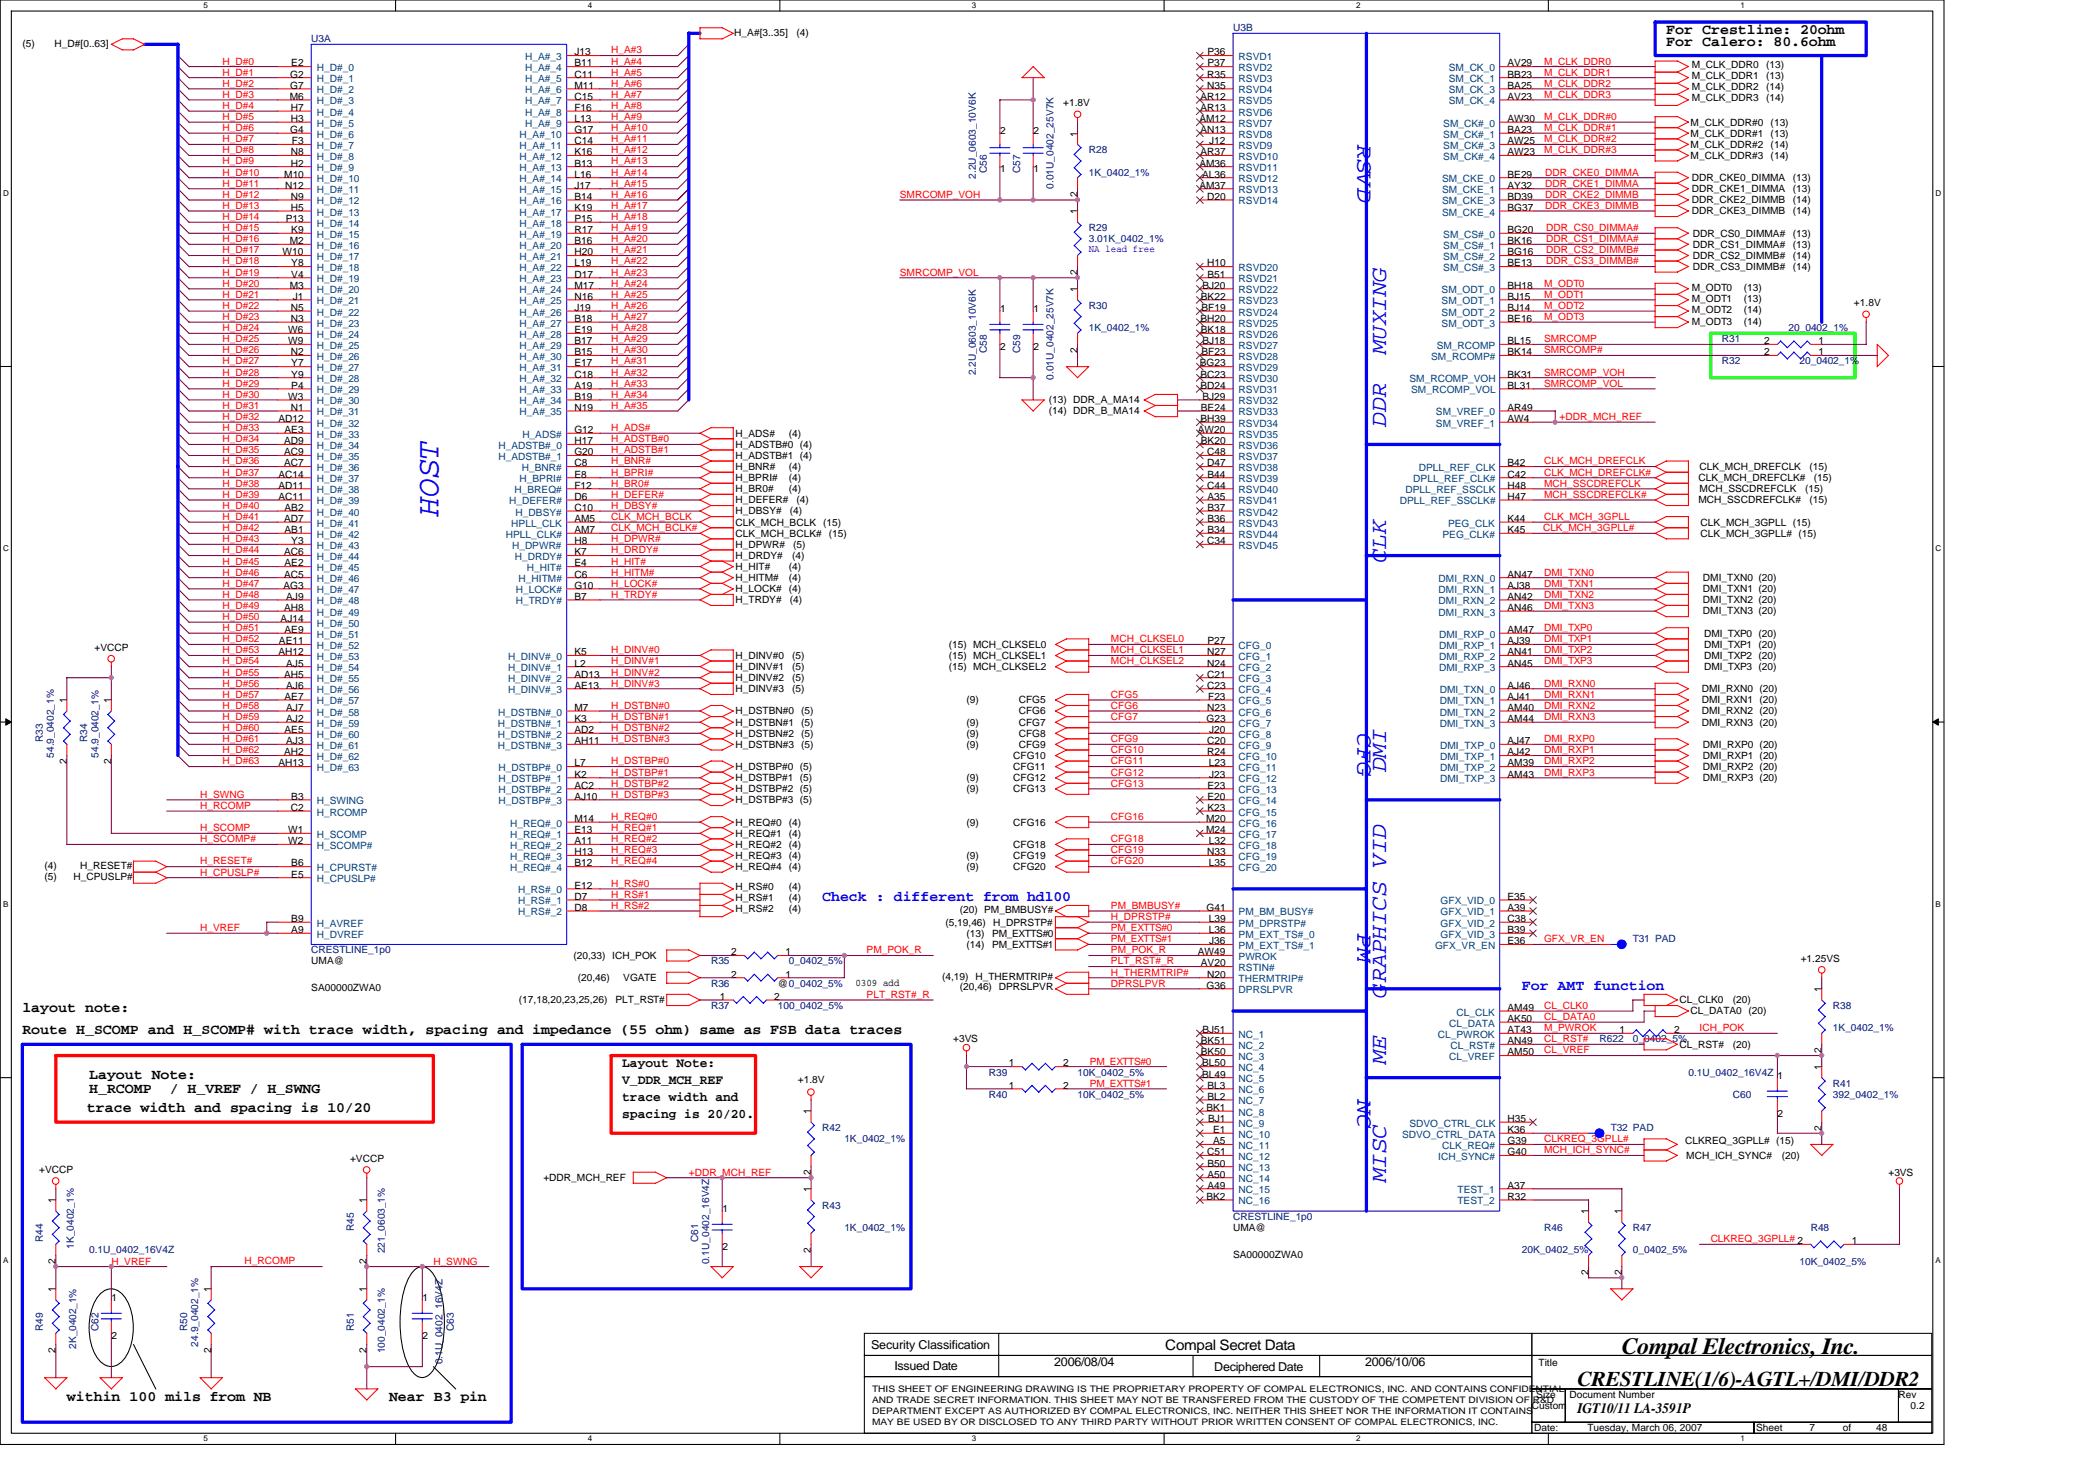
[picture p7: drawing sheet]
<svg xmlns="http://www.w3.org/2000/svg" width="297mm" height="210mm" viewBox="0 0 297 210" stroke-linecap="round" stroke-linejoin="round" font-family="sans-serif">
<defs><g id="words">
<text font-size="4.6" fill="#00f" x="62.2" y="73.1" transform="rotate(-90 62.2 73.1)">HOST</text>
<g font-size="3.3" fill="#00f">
<text x="192.5" y="20.5" transform="rotate(90 192.5 20.5)">RSVD</text>
<text x="196.6" y="50.2" transform="rotate(-90 196.6 50.2)">MUXING</text>
<text x="196.6" y="60.5" transform="rotate(-90 196.6 60.5)">DDR</text>
<text x="196.6" y="79.8" transform="rotate(-90 196.6 79.8)">CLK</text>
<text x="192.5" y="103.9" transform="rotate(90 192.5 103.9)">CFG</text>
<text x="196.6" y="109.4" transform="rotate(-90 196.6 109.4)">DMI</text>
<text x="192.5" y="132.3" transform="rotate(90 192.5 132.3)">PM</text>
<text x="196.6" y="141.4" transform="rotate(-90 196.6 141.4)">GRAPHICS VID</text>
<text x="192.5" y="155.9" transform="rotate(90 192.5 155.9)">NC</text>
<text x="196.6" y="150.9" transform="rotate(-90 196.6 150.9)">ME</text>
<text x="196.6" y="167.6" transform="rotate(-90 196.6 167.6)">MISC</text>
</g>
<text font-size="3.3" x="230" y="192">Compal Electronics, Inc.</text>
<text font-size="3" x="223.6" y="196.4">CRESTLINE(1/6)-AGTL+/DMI/DDR2</text>
<g font-size="2.1">
<text x="236.3" y="4.9">For Crestline: 20ohm</text>
<text x="236.3" y="6.5">For Calero: 80.6ohm</text>
<text x="3.2" y="143.5">layout note:</text>
<text x="3.2" y="146.6">Route H_SCOMP and H_SCOMP# with trace width, spacing and impedance (55 ohm) same as FSB data traces</text>
<text x="12.6" y="152.9">Layout Note:</text>
<text x="12.6" y="155">H_RCOMP</text>
<text x="24.1" y="155">/ H_VREF / H_SWNG</text>
<text x="12.3" y="157.6">trace width and spacing is 10/20</text>
<text x="165.2" y="191.3">Compal Secret Data</text>
<text x="9.5" y="198.6">within 100 mils from NB</text>
<text x="55.2" y="198.6">Near B3 pin</text>
<text x="223.6" y="200.3">IGT10/11 LA-3591P</text>
</g>
<g font-size="2.1" fill="#00f">
<text x="116.6" y="127.7">Check : different from hdl00</text>
<text x="215.8" y="140.3">For AMT function</text>
</g>
<g font-size="1.9">
<text x="88.2" y="151.2">Layout Note:</text>
<text x="88.2" y="153.6">V_DDR_MCH_REF</text>
<text x="88.2" y="156">trace width and</text>
<text x="88.2" y="158.4">spacing is 20/20.</text>
</g>
<g font-size="1.7">
<text x="123.5" y="191.1">Security Classification</text>
<text x="126.8" y="194.1">Issued Date</text>
<text x="149.5" y="193.7">2006/08/04</text>
<text x="172.2" y="194.3">Deciphered Date</text>
<text x="193.6" y="193.7">2006/10/06</text>
</g>
<g font-size="1.4" fill="#000080">
<text x="44.1" y="6">U3A</text>
<text x="174.8" y="4.4">U3B</text>
<text x="154.4" y="21.7">R28</text>
<text x="138.3" y="25.3" transform="rotate(-90 138.3 25.3)">2.2U_0603_10V6K</text>
<text x="139.9" y="24.6" transform="rotate(-90 139.9 24.6)">C56</text>
<text x="144.6" y="24.6" transform="rotate(-90 144.6 24.6)">C57</text>
<text x="149.4" y="26.8" transform="rotate(-90 149.4 26.8)">0.01U_0402_25V7K</text>
<text x="154.4" y="24.9">1K_0402_1%</text>
<text x="154.4" y="32.8">R29</text>
<text x="154.4" y="34.3">3.01K_0402_1%</text>
<text x="154.4" y="43.8">R30</text>
<text x="154.4" y="46.9">1K_0402_1%</text>
<text x="253.6" y="46.9">20_0402_1%</text>
<text x="138.3" y="53.2" transform="rotate(-90 138.3 53.2)">2.2U_0603_10V6K</text>
<text x="139.9" y="50.1" transform="rotate(-90 139.9 50.1)">C58</text>
<text x="144.6" y="50.1" transform="rotate(-90 144.6 50.1)">C59</text>
<text x="149.4" y="53.8" transform="rotate(-90 149.4 53.8)">0.01U_0402_25V7K</text>
<text x="244.1" y="51.6">R32</text>
<text x="244.1" y="48.5">R31</text>
<text x="255.1" y="51.6">20_0402_1%</text>
<text x="6.1" y="105.2" transform="rotate(-90 6.1 105.2)">R33</text>
<text x="7.6" y="107.4" transform="rotate(-90 7.6 107.4)">54.9_0402_1%</text>
<text x="12.4" y="105.2" transform="rotate(-90 12.4 105.2)">R34</text>
<text x="13.9" y="107.4" transform="rotate(-90 13.9 107.4)">54.9_0402_1%</text>
<text x="44.1" y="135.1">CRESTLINE_1p0</text>
<text x="100.8" y="136.7">R35</text>
<text x="111.8" y="136.7">0_0402_5%</text>
<text x="231.5" y="133.5">T31 PAD</text>
<text x="100.8" y="143">R37</text>
<text x="100.8" y="139.8">R36</text>
<text x="110.3" y="143">100_0402_5%</text>
<text x="259.9" y="143">R38</text>
<text x="226.8" y="147.7">R622</text>
<text x="231.5" y="147.7">0_0402_5%</text>
<text x="259.9" y="146.1">1K_0402_1%</text>
<text x="140.2" y="152.4">R39</text>
<text x="140.2" y="155.6">R40</text>
<text x="152.8" y="152.4">10K_0402_5%</text>
<text x="152.8" y="155.6">10K_0402_5%</text>
<text x="239.4" y="152.4">0.1U_0402_16V4Z</text>
<text x="245.7" y="155.6">C60</text>
<text x="259.9" y="154">R41</text>
<text x="259.9" y="155.6">392_0402_1%</text>
<text x="116.6" y="160.3">R42</text>
<text x="119.7" y="161.9">1K_0402_1%</text>
<text x="228.4" y="160.3">T32 PAD</text>
<text x="116.6" y="171.3">R43</text>
<text x="174.8" y="172.9">CRESTLINE_1p0</text>
<text x="6.1" y="176.1" transform="rotate(-90 6.1 176.1)">R44</text>
<text x="10.5" y="177" transform="rotate(-90 10.5 177)">1K_0402_1%</text>
<text x="12.6" y="177.6">0.1U_0402_16V4Z</text>
<text x="50.2" y="174.5" transform="rotate(-90 50.2 174.5)">R45</text>
<text x="54.6" y="177.6" transform="rotate(-90 54.6 177.6)">221_0603_1%</text>
<text x="99" y="176.1" transform="rotate(-90 99 176.1)">C61</text>
<text x="100.6" y="179.2" transform="rotate(-90 100.6 179.2)">0.1U_0402_16V4Z</text>
<text x="119.7" y="174.5">1K_0402_1%</text>
<text x="215.8" y="177.6">20K_0402_5%</text>
<text x="218.9" y="174.5">R46</text>
<text x="231.5" y="174.5">R47</text>
<text x="231.5" y="177.6">0_0402_5%</text>
<text x="255.1" y="179.2">10K_0402_5%</text>
<text x="256.7" y="174.5">R48</text>
<text x="6.1" y="188.7" transform="rotate(-90 6.1 188.7)">R49</text>
<text x="10.8" y="191.2" transform="rotate(-90 10.8 191.2)">2K_0402_1%</text>
<text x="13.9" y="188.7" transform="rotate(-90 13.9 188.7)">C62</text>
<text x="26.5" y="188.7" transform="rotate(-90 26.5 188.7)">R50</text>
<text x="28.1" y="190.9" transform="rotate(-90 28.1 190.9)">24.9_0402_1%</text>
<text x="50.2" y="188.7" transform="rotate(-90 50.2 188.7)">R51</text>
<text x="54.6" y="191.8" transform="rotate(-90 54.6 191.8)">100_0402_1%</text>
<text x="64.3" y="188.7" transform="rotate(-90 64.3 188.7)">C63</text>
<text x="62.8" y="193.4" transform="rotate(-90 62.8 193.4)">0.1U_0402_16V4Z</text>
</g>
<g font-size="1.4">
<text x="104.1" y="5">H_A#[3..35]</text>
<text x="112.9" y="5">(4)</text>
<text x="3.2" y="6.6">(5)</text>
<text x="7.7" y="6.6">H_D#[0..63]</text>
<text x="41.1" y="11">G2</text>
<text x="41.3" y="9.4">E2</text>
<text x="81.4" y="7.9">J13</text>
<text x="81.4" y="9.4">B11</text>
<text x="81.4" y="11">C11</text>
<text x="171.2" y="11">R35</text>
<text x="171.2" y="7.9">P36</text>
<text x="171.2" y="9.4">P37</text>
<text x="213.7" y="9.4">AV29</text>
<text x="213.7" y="11">BB23</text>
<text x="239.9" y="9.6">M_CLK_DDR0</text>
<text x="239.9" y="11.2">M_CLK_DDR1</text>
<text x="250.4" y="9.6">(13)</text>
<text x="250.4" y="11.2">(13)</text>
<text x="41.1" y="14.1">M6</text>
<text x="41.1" y="12.6">G7</text>
<text x="41.2" y="15.7">H7</text>
<text x="41.2" y="17.3">H3</text>
<text x="81.4" y="12.6">M11</text>
<text x="81.4" y="14.1">C15</text>
<text x="81.4" y="15.7">F16</text>
<text x="81.4" y="17.3">L13</text>
<text x="150.7" y="15">+1.8V</text>
<text x="170" y="17.3">AM12</text>
<text x="170.2" y="14.1">AR12</text>
<text x="170.2" y="15.7">AR13</text>
<text x="171.2" y="12.6">N35</text>
<text x="213.7" y="12.6">BA25</text>
<text x="213.7" y="17.3">AW30</text>
<text x="213.7" y="14.1">AV23</text>
<text x="239.7" y="17.8">M_CLK_DDR#0</text>
<text x="239.9" y="12.8">M_CLK_DDR2</text>
<text x="239.9" y="14.3">M_CLK_DDR3</text>
<text x="250.4" y="12.8">(14)</text>
<text x="250.4" y="14.3">(14)</text>
<text x="251.1" y="17.8">(13)</text>
<text x="41.1" y="18.9">G4</text>
<text x="41.2" y="22">N8</text>
<text x="41.2" y="23.6">H2</text>
<text x="41.4" y="20.4">F3</text>
<text x="81.4" y="18.9">G17</text>
<text x="81.4" y="20.4">C14</text>
<text x="81.4" y="22">K16</text>
<text x="81.4" y="23.6">B13</text>
<text x="141.8" y="19">2</text>
<text x="146.5" y="19">2</text>
<text x="152.8" y="19.4" transform="rotate(-90 152.8 19.4)">1</text>
<text x="170" y="23.6">AM36</text>
<text x="170.2" y="22">AR37</text>
<text x="170.2" y="18.9">AN13</text>
<text x="171.4" y="20.4">J12</text>
<text x="213.7" y="18.9">BA23</text>
<text x="213.7" y="20.4">AW25</text>
<text x="213.7" y="22">AW23</text>
<text x="239.7" y="19.4">M_CLK_DDR#1</text>
<text x="239.7" y="21">M_CLK_DDR#2</text>
<text x="239.7" y="22.5">M_CLK_DDR#3</text>
<text x="251.1" y="19.4">(13)</text>
<text x="251.1" y="21">(14)</text>
<text x="251.1" y="22.5">(14)</text>
<text x="40.3" y="25.2">M10</text>
<text x="40.4" y="26.7">N12</text>
<text x="41.2" y="28.3">N9</text>
<text x="41.2" y="29.9">H5</text>
<text x="81.4" y="25.2">L16</text>
<text x="81.4" y="26.7">J17</text>
<text x="81.4" y="28.3">B14</text>
<text x="81.4" y="29.9">K19</text>
<text x="141.8" y="24.4">1</text>
<text x="146.5" y="24.4">1</text>
<text x="152.8" y="27.9" transform="rotate(-90 152.8 27.9)">2</text>
<text x="170" y="26.7">AM37</text>
<text x="170.4" y="25.2">AL36</text>
<text x="171.2" y="28.3">D20</text>
<text x="213.7" y="25.2">BE29</text>
<text x="213.7" y="26.7">AY32</text>
<text x="213.7" y="28.3">BD39</text>
<text x="213.7" y="29.9">BG37</text>
<text x="239.9" y="25.7">DDR_CKE0_DIMMA</text>
<text x="239.9" y="27.2">DDR_CKE1_DIMMA</text>
<text x="239.9" y="28.8">DDR_CKE2_DIMMB</text>
<text x="254.2" y="25.7">(13)</text>
<text x="254.2" y="27.2">(13)</text>
<text x="254.2" y="28.8">(14)</text>
<text x="40.5" y="31.5">P13</text>
<text x="41.1" y="34.6">M2</text>
<text x="41.3" y="33">K9</text>
<text x="81.4" y="31.5">P15</text>
<text x="81.4" y="33">R17</text>
<text x="81.4" y="34.6">B16</text>
<text x="152.8" y="30.4" transform="rotate(-90 152.8 30.4)">1</text>
<text x="213.7" y="33">BG20</text>
<text x="213.7" y="34.6">BK16</text>
<text x="239.9" y="30.4">DDR_CKE3_DIMMB</text>
<text x="240" y="33.5">DDR_CS0_DIMMA#</text>
<text x="240" y="35.1">DDR_CS1_DIMMA#</text>
<text x="254.2" y="33.5">(13)</text>
<text x="254.2" y="35.1">(13)</text>
<text x="254.2" y="30.4">(14)</text>
<text x="40.1" y="36.2">W10</text>
<text x="41.1" y="40.9">M3</text>
<text x="41.3" y="37.8">Y8</text>
<text x="41.3" y="39.3">V4</text>
<text x="81.4" y="36.2">H20</text>
<text x="81.4" y="37.8">L19</text>
<text x="81.4" y="39.3">D17</text>
<text x="81.4" y="40.9">M17</text>
<text x="152.8" y="41.4" transform="rotate(-90 152.8 41.4)">1</text>
<text x="152.8" y="39" transform="rotate(-90 152.8 39)">2</text>
<text x="170.5" y="40.9">BJ20</text>
<text x="171.2" y="37.8">H10</text>
<text x="171.2" y="39.3">B51</text>
<text x="213.7" y="36.2">BG16</text>
<text x="213.7" y="37.8">BE13</text>
<text x="213.7" y="40.9">BH18</text>
<text x="239.9" y="41.3">M_ODT0</text>
<text x="240" y="36.7">DDR_CS2_DIMMB#</text>
<text x="240" y="38.3">DDR_CS3_DIMMB#</text>
<text x="247.3" y="41.3">(13)</text>
<text x="254.2" y="36.7">(14)</text>
<text x="254.2" y="38.3">(14)</text>
<text x="40.8" y="47.2">W6</text>
<text x="41.2" y="44.1">N5</text>
<text x="41.2" y="45.6">N3</text>
<text x="41.5" y="42.5">J1</text>
<text x="81.4" y="42.5">N16</text>
<text x="81.4" y="44.1">J19</text>
<text x="81.4" y="45.6">B18</text>
<text x="81.4" y="47.2">E19</text>
<text x="141.8" y="44.2">1</text>
<text x="146.5" y="44.2">1</text>
<text x="170.2" y="45.6">BH20</text>
<text x="170.3" y="42.5">BK22</text>
<text x="170.3" y="47.2">BK18</text>
<text x="170.3" y="44.1">BF19</text>
<text x="213.7" y="42.5">BJ15</text>
<text x="213.7" y="44.1">BJ14</text>
<text x="213.7" y="45.6">BE16</text>
<text x="239.9" y="42.8">M_ODT1</text>
<text x="239.9" y="44.4">M_ODT2</text>
<text x="239.9" y="46">M_ODT3</text>
<text x="247.3" y="42.8">(13)</text>
<text x="247.3" y="44.4">(14)</text>
<text x="247.3" y="46">(14)</text>
<text x="262.9" y="43.3">+1.8V</text>
<text x="40.8" y="48.8">W9</text>
<text x="41.2" y="50.4">N2</text>
<text x="41.3" y="51.9">Y7</text>
<text x="41.3" y="53.5">Y9</text>
<text x="81.4" y="48.8">B17</text>
<text x="81.4" y="50.4">B15</text>
<text x="81.4" y="51.9">E17</text>
<text x="81.4" y="53.5">C18</text>
<text x="141.8" y="49.6">2</text>
<text x="146.5" y="49.6">2</text>
<text x="152.8" y="50" transform="rotate(-90 152.8 50)">2</text>
<text x="170.1" y="51.9">BG23</text>
<text x="170.2" y="53.5">BC23</text>
<text x="170.3" y="50.4">BF23</text>
<text x="170.5" y="48.8">BJ18</text>
<text x="213.7" y="48.8">BL15</text>
<text x="213.7" y="50.4">BK14</text>
<text x="213.7" y="53.5">BK31</text>
<text x="250.1" y="50.4">2</text>
<text x="250.1" y="48.8">2</text>
<text x="257.8" y="50.4">1</text>
<text x="257.8" y="48.8">1</text>
<text x="39.5" y="59.8">AD12</text>
<text x="40.8" y="56.7">W3</text>
<text x="41.2" y="58.2">N1</text>
<text x="41.3" y="55.1">P4</text>
<text x="81.4" y="55.1">A19</text>
<text x="81.4" y="56.7">B19</text>
<text x="81.4" y="58.2">N19</text>
<text x="148.7" y="57.2">(13) DDR_A_MA14</text>
<text x="148.7" y="58.7">(14) DDR_B_MA14</text>
<text x="170.2" y="59.8">BH39</text>
<text x="170.2" y="55.1">BD24</text>
<text x="170.3" y="58.2">BE24</text>
<text x="170.5" y="56.7">BJ29</text>
<text x="213.7" y="58.2">AR49</text>
<text x="213.7" y="59.8">AW4</text>
<text x="213.7" y="55.1">BL31</text>
<text x="40.3" y="63">AD9</text>
<text x="40.3" y="64.5">AC9</text>
<text x="40.3" y="61.4">AE3</text>
<text x="81.4" y="61.4">G12</text>
<text x="81.4" y="63">H17</text>
<text x="81.4" y="64.5">G20</text>
<text x="104.3" y="61.9">H_ADS#</text>
<text x="104.3" y="65">H_ADSTB#1 (4)</text>
<text x="104.3" y="63.5">H_ADSTB#0 (4)</text>
<text x="111.8" y="61.9">(4)</text>
<text x="169.8" y="61.4">AW20</text>
<text x="170.3" y="63">BK20</text>
<text x="171.2" y="64.5">C48</text>
<text x="39.5" y="67.7">AC14</text>
<text x="39.5" y="69.3">AD11</text>
<text x="39.5" y="70.8">AC11</text>
<text x="40.3" y="66.1">AC7</text>
<text x="81.4" y="66.1">C8</text>
<text x="81.4" y="67.7">E8</text>
<text x="81.4" y="69.3">F12</text>
<text x="81.4" y="70.8">D6</text>
<text x="104.3" y="68.2">H_BPRI#</text>
<text x="104.3" y="66.6">H_BNR#</text>
<text x="104.3" y="71.3">H_DEFER#</text>
<text x="104.3" y="69.8">H_BR0#</text>
<text x="111.8" y="66.6">(4)</text>
<text x="111.8" y="69.8">(4)</text>
<text x="111.8" y="68.2">(4)</text>
<text x="112.9" y="71.3">(4)</text>
<text x="171.2" y="66.1">D47</text>
<text x="171.2" y="69.3">C44</text>
<text x="171.2" y="67.7">B44</text>
<text x="171.2" y="70.8">A35</text>
<text x="213.7" y="66.1">B42</text>
<text x="213.7" y="67.7">C42</text>
<text x="213.7" y="69.3">H48</text>
<text x="213.7" y="70.8">H47</text>
<text x="240.8" y="71.3">MCH_SSCDREFCLK#</text>
<text x="240.8" y="68.2">CLK_MCH_DREFCLK#</text>
<text x="241" y="69.8">MCH_SSCDREFCLK</text>
<text x="241" y="66.6">CLK_MCH_DREFCLK</text>
<text x="255.9" y="69.8">(15)</text>
<text x="256.6" y="66.6">(15)</text>
<text x="256.6" y="71.3">(15)</text>
<text x="257.2" y="68.2">(15)</text>
<text x="40.3" y="74">AD7</text>
<text x="40.3" y="72.4">AB2</text>
<text x="40.3" y="75.6">AB1</text>
<text x="41.3" y="77.1">Y3</text>
<text x="81.4" y="75.6">AM7</text>
<text x="81.4" y="74">AM5</text>
<text x="81.4" y="72.4">C10</text>
<text x="81.4" y="77.1">H8</text>
<text x="104.3" y="72.9">H_DBSY#</text>
<text x="104.3" y="74.5">CLK_MCH_BCLK</text>
<text x="104.3" y="76.1">CLK_MCH_BCLK#</text>
<text x="104.3" y="77.6">H_DPWR#</text>
<text x="112" y="72.9">(4)</text>
<text x="112.5" y="77.6">(5)</text>
<text x="116.7" y="74.5">(15)</text>
<text x="117.5" y="76.1">(15)</text>
<text x="171.2" y="77.1">C34</text>
<text x="171.2" y="72.4">B37</text>
<text x="171.2" y="74">B36</text>
<text x="171.2" y="75.6">B34</text>
<text x="213.7" y="75.6">K45</text>
<text x="213.7" y="74">K44</text>
<text x="241.1" y="74.5">CLK_MCH_3GPLL (15)</text>
<text x="241.1" y="76.1">CLK_MCH_3GPLL# (15)</text>
<text x="40.2" y="83.4">AG3</text>
<text x="40.3" y="78.7">AC6</text>
<text x="40.3" y="81.9">AC5</text>
<text x="40.3" y="80.3">AE2</text>
<text x="81.4" y="78.7">K7</text>
<text x="81.4" y="80.3">E4</text>
<text x="81.4" y="81.9">C6</text>
<text x="81.4" y="83.4">G10</text>
<text x="104.3" y="79.2">H_DRDY#</text>
<text x="104.3" y="80.8">H_HIT#</text>
<text x="104.3" y="82.4">H_HITM#</text>
<text x="104.3" y="83.9">H_LOCK#</text>
<text x="111.8" y="83.9">(4)</text>
<text x="111.8" y="80.8">(4)</text>
<text x="111.8" y="82.4">(4)</text>
<text x="112.3" y="79.2">(4)</text>
<text x="213.7" y="81.9">AN47</text>
<text x="213.7" y="83.4">AJ38</text>
<text x="241.4" y="82.4">DMI_TXN0 (20)</text>
<text x="241.4" y="83.9">DMI_TXN1 (20)</text>
<text x="39.8" y="88.2">AJ14</text>
<text x="40.3" y="86.6">AH8</text>
<text x="40.3" y="89.7">AE9</text>
<text x="40.6" y="85">AJ9</text>
<text x="81.4" y="85">B7</text>
<text x="104.3" y="85.5">H_TRDY#</text>
<text x="112" y="85.5">(4)</text>
<text x="213.7" y="85">AN42</text>
<text x="213.7" y="86.6">AN46</text>
<text x="213.7" y="89.7">AM47</text>
<text x="241.4" y="85.5">DMI_TXN2 (20)</text>
<text x="241.4" y="87.1">DMI_TXN3 (20)</text>
<text x="13.4" y="92.3">+VCCP</text>
<text x="39.5" y="92.9">AH12</text>
<text x="39.6" y="91.3">AE11</text>
<text x="40.6" y="94.5">AJ5</text>
<text x="81.4" y="92.9">K5</text>
<text x="81.4" y="94.5">L2</text>
<text x="104.3" y="93.4">H_DINV#0</text>
<text x="104.3" y="95">H_DINV#1</text>
<text x="112.3" y="93.4">(5)</text>
<text x="112.3" y="95">(5)</text>
<text x="134.5" y="91.8">(15) MCH_CLKSEL0</text>
<text x="134.5" y="93.4">(15) MCH_CLKSEL1</text>
<text x="134.5" y="95">(15) MCH_CLKSEL2</text>
<text x="171.2" y="94.5">N24</text>
<text x="171.2" y="92.9">N27</text>
<text x="171.2" y="91.3">P27</text>
<text x="213.7" y="91.3">AJ39</text>
<text x="213.7" y="92.9">AN41</text>
<text x="213.7" y="94.5">AN45</text>
<text x="241.6" y="90.2">DMI_TXP0 (20)</text>
<text x="241.6" y="91.8">DMI_TXP1 (20)</text>
<text x="241.6" y="93.4">DMI_TXP2 (20)</text>
<text x="241.6" y="95">DMI_TXP3 (20)</text>
<text x="9.5" y="99.7" transform="rotate(-90 9.5 99.7)">1</text>
<text x="15.8" y="99.7" transform="rotate(-90 15.8 99.7)">1</text>
<text x="40.3" y="96">AH5</text>
<text x="40.3" y="99.2">AE7</text>
<text x="40.6" y="97.6">AJ6</text>
<text x="40.6" y="100.8">AJ7</text>
<text x="81.4" y="96">AD13</text>
<text x="81.4" y="97.6">AE13</text>
<text x="81.4" y="100.8">M7</text>
<text x="104.3" y="96.5">H_DINV#2</text>
<text x="104.3" y="98.1">H_DINV#3</text>
<text x="104.3" y="101.3">H_DSTBN#0 (5)</text>
<text x="112.3" y="96.5">(5)</text>
<text x="112.3" y="98.1">(5)</text>
<text x="137" y="99.7">(9)</text>
<text x="144.4" y="99.7">CFG5</text>
<text x="144.4" y="101.3">CFG6</text>
<text x="171.2" y="96">C21</text>
<text x="171.2" y="97.6">C23</text>
<text x="171.2" y="100.8">N23</text>
<text x="171.3" y="99.2">F23</text>
<text x="213.7" y="97.6">AJ46</text>
<text x="213.7" y="99.2">AJ41</text>
<text x="213.7" y="100.8">AM40</text>
<text x="241.3" y="98.1">DMI_RXN0 (20)</text>
<text x="241.3" y="99.7">DMI_RXN1 (20)</text>
<text x="241.3" y="101.3">DMI_RXN2 (20)</text>
<text x="40.3" y="107.1">AH2</text>
<text x="40.3" y="103.9">AE5</text>
<text x="40.6" y="102.3">AJ2</text>
<text x="40.6" y="105.5">AJ3</text>
<text x="81.4" y="102.3">K3</text>
<text x="81.4" y="103.9">AD2</text>
<text x="81.4" y="105.5">AH11</text>
<text x="104.3" y="102.8">H_DSTBN#1 (5)</text>
<text x="104.3" y="104.4">H_DSTBN#2 (5)</text>
<text x="104.3" y="106">H_DSTBN#3 (5)</text>
<text x="137" y="106">(9)</text>
<text x="137" y="102.8">(9)</text>
<text x="137" y="104.4">(9)</text>
<text x="143.7" y="107.6">CFG10</text>
<text x="144.4" y="106">CFG9</text>
<text x="144.4" y="102.8">CFG7</text>
<text x="144.4" y="104.4">CFG8</text>
<text x="171.1" y="102.3">G23</text>
<text x="171.2" y="105.5">C20</text>
<text x="171.2" y="107.1">R24</text>
<text x="171.4" y="103.9">J20</text>
<text x="213.7" y="102.3">AM44</text>
<text x="213.7" y="105.5">AJ47</text>
<text x="213.7" y="107.1">AJ42</text>
<text x="241.3" y="102.8">DMI_RXN3 (20)</text>
<text x="241.4" y="106">DMI_RXP0 (20)</text>
<text x="241.4" y="107.6">DMI_RXP1 (20)</text>
<text x="9.5" y="108.2" transform="rotate(-90 9.5 108.2)">2</text>
<text x="15.8" y="108.2" transform="rotate(-90 15.8 108.2)">2</text>
<text x="39.5" y="108.6">AH13</text>
<text x="41.3" y="113.3">B3</text>
<text x="81.4" y="108.6">L7</text>
<text x="81.4" y="110.2">K2</text>
<text x="81.4" y="111.8">AC2</text>
<text x="81.4" y="113.3">AJ10</text>
<text x="104.3" y="109.1">H_DSTBP#0 (5)</text>
<text x="104.3" y="110.7">H_DSTBP#1 (5)</text>
<text x="104.3" y="112.3">H_DSTBP#2 (5)</text>
<text x="104.3" y="113.9">H_DSTBP#3 (5)</text>
<text x="137" y="112.3">(9)</text>
<text x="137" y="110.7">(9)</text>
<text x="143.7" y="109.1">CFG11</text>
<text x="143.7" y="112.3">CFG13</text>
<text x="143.7" y="110.7">CFG12</text>
<text x="171.2" y="111.8">E23</text>
<text x="171.2" y="113.3">E20</text>
<text x="171.4" y="108.6">L23</text>
<text x="171.4" y="110.2">J23</text>
<text x="213.7" y="108.6">AM39</text>
<text x="213.7" y="110.2">AM43</text>
<text x="241.4" y="109.1">DMI_RXP2 (20)</text>
<text x="241.4" y="110.7">DMI_RXP3 (20)</text>
<text x="40.8" y="118.1">W1</text>
<text x="40.8" y="119.7">W2</text>
<text x="41.2" y="114.9">C2</text>
<text x="81.4" y="119.7">A11</text>
<text x="81.4" y="116.5">M14</text>
<text x="81.4" y="118.1">E13</text>
<text x="104.3" y="118.6">H_REQ#1</text>
<text x="104.3" y="117">H_REQ#0</text>
<text x="111.8" y="118.6">(4)</text>
<text x="111.8" y="117">(4)</text>
<text x="137" y="117">(9)</text>
<text x="143.7" y="117">CFG16</text>
<text x="171" y="116.5">M20</text>
<text x="171" y="118.1">M24</text>
<text x="171.2" y="114.9">K23</text>
<text x="171.4" y="119.7">L32</text>
<text x="6.3" y="124.7">(5)</text>
<text x="6.3" y="123.1">(4)</text>
<text x="10.4" y="124.7">H_CPUSLP#</text>
<text x="11.4" y="123.1">H_RESET#</text>
<text x="41.3" y="122.8">B6</text>
<text x="41.3" y="124.4">E5</text>
<text x="81.4" y="121.2">H13</text>
<text x="81.4" y="122.8">B12</text>
<text x="81.4" y="126">E12</text>
<text x="104.3" y="121.7">H_REQ#3</text>
<text x="104.3" y="120.2">H_REQ#2</text>
<text x="104.3" y="123.3">H_REQ#4</text>
<text x="111.8" y="121.7">(4)</text>
<text x="111.8" y="120.2">(4)</text>
<text x="111.8" y="123.3">(4)</text>
<text x="137" y="123.3">(9)</text>
<text x="137" y="121.7">(9)</text>
<text x="143.7" y="120.2">CFG18</text>
<text x="143.7" y="123.3">CFG20</text>
<text x="143.7" y="121.7">CFG19</text>
<text x="171.2" y="121.2">N33</text>
<text x="171.4" y="122.8">L35</text>
<text x="41.3" y="130.7">B9</text>
<text x="81.4" y="127.5">D7</text>
<text x="81.4" y="129.1">D8</text>
<text x="104.3" y="129.3">H_RS#2</text>
<text x="104.3" y="127.7">H_RS#1</text>
<text x="104.3" y="126.2">H_RS#0</text>
<text x="111.8" y="129.3">(4)</text>
<text x="111.8" y="127.7">(4)</text>
<text x="111.8" y="126.2">(4)</text>
<text x="134" y="131.2">(5,19,46)</text>
<text x="136.1" y="129.5">(20) PM_BMBUSY#</text>
<text x="140.8" y="131.2">H_DPRSTP#</text>
<text x="171.1" y="129.1">G41</text>
<text x="171.4" y="130.7">L39</text>
<text x="213.7" y="127.5">E35</text>
<text x="213.7" y="129.1">A39</text>
<text x="213.7" y="130.7">C38</text>
<text x="41.3" y="132.2">A9</text>
<text x="44.1" y="136.7">UMA@</text>
<text x="81.3" y="135.9">(20,33) ICH_POK</text>
<text x="103.6" y="135.4">2</text>
<text x="111.4" y="135.4">1</text>
<text x="137" y="132.8">(13)</text>
<text x="137" y="134.3">(14)</text>
<text x="140.7" y="132.8">PM_EXTTS#0</text>
<text x="140.7" y="134.3">PM_EXTTS#1</text>
<text x="169.8" y="135.4">AW49</text>
<text x="170.3" y="137">AV20</text>
<text x="171.4" y="132.2">L36</text>
<text x="171.4" y="133.8">J36</text>
<text x="213.7" y="132.2">B39</text>
<text x="213.7" y="133.8">E36</text>
<text x="255.3" y="136.4">+1.25VS</text>
<text x="44.1" y="140.5">SA00000ZWA0</text>
<text x="73.6" y="142.2">(17,18,20,23,25,26)</text>
<text x="81.9" y="139.1">(20,46)</text>
<text x="87.3" y="142.2">PLT_RST#</text>
<text x="88.4" y="139.1">VGATE</text>
<text x="102.1" y="141.7">1</text>
<text x="103.6" y="138.6">2</text>
<text x="109.8" y="141.7">2</text>
<text x="110.3" y="139.8">@0_0402_5%</text>
<text x="111.4" y="138.6">1</text>
<text x="121.3" y="139.7">0309 add</text>
<text x="133.6" y="138.9">(4,19) H_THERMTRIP#</text>
<text x="136.1" y="140.3">(20,46) DPRSLPVR</text>
<text x="171.1" y="140.1">G36</text>
<text x="171.2" y="138.6">N20</text>
<text x="213.7" y="143.3">AM49</text>
<text x="238.1" y="142.2">CL_CLK0</text>
<text x="239.7" y="143.8">CL_DATA0 (20)</text>
<text x="245.7" y="142.2">(20)</text>
<text x="258.3" y="140.6" transform="rotate(-90 258.3 140.6)">1</text>
<text x="135.1" y="147.7">+3VS</text>
<text x="170.3" y="148">BK51</text>
<text x="170.3" y="149.6">BK50</text>
<text x="170.5" y="146.4">BJ51</text>
<text x="213.7" y="144.8">AK50</text>
<text x="213.7" y="146.4">AT43</text>
<text x="213.7" y="148">AN49</text>
<text x="213.7" y="149.6">AM50</text>
<text x="229.6" y="146.4">1</text>
<text x="237.4" y="146.4">2</text>
<text x="238.1" y="148.5">CL_RST#</text>
<text x="245.7" y="148.5">(20)</text>
<text x="258.3" y="149.2" transform="rotate(-90 258.3 149.2)">2</text>
<text x="113.1" y="153.5">+1.8V</text>
<text x="143" y="151.2">1</text>
<text x="143" y="154.3">1</text>
<text x="150.7" y="151.2">2</text>
<text x="150.7" y="154.3">2</text>
<text x="170.4" y="151.2">BL50</text>
<text x="170.4" y="152.7">BL49</text>
<text x="171.2" y="154.3">BL3</text>
<text x="171.2" y="155.9">BL2</text>
<text x="252" y="152.9">1</text>
<text x="258.3" y="151.6" transform="rotate(-90 258.3 151.6)">1</text>
<text x="115" y="157.9" transform="rotate(-90 115 157.9)">1</text>
<text x="171" y="157.5">BK1</text>
<text x="171.3" y="159">BJ1</text>
<text x="172" y="160.6">E1</text>
<text x="213.7" y="159">H35</text>
<text x="213.7" y="160.6">K36</text>
<text x="252" y="158.3">2</text>
<text x="258.3" y="160.2" transform="rotate(-90 258.3 160.2)">2</text>
<text x="5.5" y="166.3">+VCCP</text>
<text x="49.6" y="164.7">+VCCP</text>
<text x="77" y="167.4">+DDR_MCH_REF</text>
<text x="115" y="166.5" transform="rotate(-90 115 166.5)">2</text>
<text x="171.2" y="163.7">C51</text>
<text x="171.2" y="165.3">B50</text>
<text x="171.2" y="166.9">A50</text>
<text x="172" y="162.2">A5</text>
<text x="213.7" y="162.2">G39</text>
<text x="213.7" y="163.7">G40</text>
<text x="238.9" y="162.2">CLKREQ_3GPLL# (15)</text>
<text x="239.1" y="164.3">MCH_ICH_SYNC#</text>
<text x="252.6" y="164.3">(20)</text>
<text x="267.8" y="166.6">+3VS</text>
<text x="7.9" y="170.5" transform="rotate(-90 7.9 170.5)">1</text>
<text x="52" y="170.5" transform="rotate(-90 52 170.5)">1</text>
<text x="102.4" y="171.8">1</text>
<text x="115" y="169" transform="rotate(-90 115 169)">1</text>
<text x="171" y="170.1">BK2</text>
<text x="171.2" y="168.5">A49</text>
<text x="213.7" y="168.5">A37</text>
<text x="213.7" y="170.1">R32</text>
<text x="225.2" y="172.1" transform="rotate(-90 225.2 172.1)">1</text>
<text x="229.9" y="172.1" transform="rotate(-90 229.9 172.1)">1</text>
<text x="7.9" y="179.1" transform="rotate(-90 7.9 179.1)">2</text>
<text x="52" y="179.1" transform="rotate(-90 52 179.1)">2</text>
<text x="102.4" y="177.2">2</text>
<text x="115" y="177.5" transform="rotate(-90 115 177.5)">2</text>
<text x="174.8" y="174.5">UMA@</text>
<text x="174.8" y="178.3">SA00000ZWA0</text>
<text x="262.5" y="176.3">1</text>
<text x="7.9" y="183.1" transform="rotate(-90 7.9 183.1)">1</text>
<text x="15.8" y="184.4">1</text>
<text x="29.9" y="183.1" transform="rotate(-90 29.9 183.1)">1</text>
<text x="52" y="183.1" transform="rotate(-90 52 183.1)">1</text>
<text x="59.9" y="184.4">1</text>
<text x="225.2" y="180.7" transform="rotate(-90 225.2 180.7)">2</text>
<text x="229.9" y="180.7" transform="rotate(-90 229.9 180.7)">2</text>
<text x="7.9" y="191.7" transform="rotate(-90 7.9 191.7)">2</text>
<text x="15.8" y="189.8">2</text>
<text x="29.9" y="191.7" transform="rotate(-90 29.9 191.7)">2</text>
<text x="52" y="191.7" transform="rotate(-90 52 191.7)">2</text>
<text x="59.9" y="189.8">2</text>
<text x="218.1" y="193.5">Title</text>
<text x="217.2" y="199.7">Custom</text>
<text x="217.5" y="202.8">Date:</text>
<text x="217.8" y="198.1">Size</text>
<text x="222.5" y="198.1">Document Number</text>
<text x="225.1" y="202.8">Tuesday, March 06, 2007</text>
<text x="249" y="202.8">Sheet</text>
<text x="256.6" y="202.8">7</text>
<text x="261.3" y="202.8">of</text>
<text x="266" y="202.8">48</text>
<text x="269.2" y="198.1">Rev</text>
<text x="270.9" y="199.7">0.2</text>
</g>
<g font-size="1.4" fill="#f00">
<text x="31.5" y="9.1">H_D#0</text>
<text x="31.5" y="10.7">H_D#1</text>
<text x="86.7" y="9.1">H_A#4</text>
<text x="86.7" y="10.7">H_A#5</text>
<text x="86.7" y="7.6">H_A#3</text>
<text x="218.9" y="9.1">M_CLK_DDR0</text>
<text x="218.9" y="10.7">M_CLK_DDR1</text>
<text x="31.5" y="17">H_D#5</text>
<text x="31.5" y="13.9">H_D#3</text>
<text x="31.5" y="12.3">H_D#2</text>
<text x="31.5" y="15.4">H_D#4</text>
<text x="86.7" y="17">H_A#9</text>
<text x="86.7" y="12.3">H_A#6</text>
<text x="86.7" y="15.4">H_A#8</text>
<text x="86.7" y="13.9">H_A#7</text>
<text x="218.9" y="13.9">M_CLK_DDR3</text>
<text x="218.9" y="17">M_CLK_DDR#0</text>
<text x="218.9" y="12.3">M_CLK_DDR2</text>
<text x="31.5" y="20.2">H_D#7</text>
<text x="31.5" y="21.7">H_D#8</text>
<text x="31.5" y="23.3">H_D#9</text>
<text x="31.5" y="18.6">H_D#6</text>
<text x="86.7" y="21.7">H_A#12</text>
<text x="86.7" y="23.3">H_A#13</text>
<text x="86.7" y="18.6">H_A#10</text>
<text x="86.7" y="20.2">H_A#11</text>
<text x="218.9" y="18.6">M_CLK_DDR#1</text>
<text x="218.9" y="20.2">M_CLK_DDR#2</text>
<text x="218.9" y="21.7">M_CLK_DDR#3</text>
<text x="31.5" y="24.9">H_D#10</text>
<text x="31.5" y="28">H_D#12</text>
<text x="31.5" y="26.5">H_D#11</text>
<text x="31.5" y="29.6">H_D#13</text>
<text x="86.7" y="26.5">H_A#15</text>
<text x="86.7" y="24.9">H_A#14</text>
<text x="86.7" y="28">H_A#16</text>
<text x="86.7" y="29.6">H_A#17</text>
<text x="127.6" y="28">SMRCOMP_VOH</text>
<text x="219.1" y="24.9">DDR_CKE0_DIMMA</text>
<text x="219.1" y="26.5">DDR_CKE1_DIMMA</text>
<text x="219.1" y="29.6">DDR_CKE3_DIMMB</text>
<text x="219.1" y="28">DDR_CKE2_DIMMB</text>
<text x="31.5" y="35.9">H_D#17</text>
<text x="31.5" y="34.3">H_D#16</text>
<text x="31.5" y="32.8">H_D#15</text>
<text x="31.5" y="31.2">H_D#14</text>
<text x="86.7" y="34.3">H_A#20</text>
<text x="86.7" y="35.9">H_A#21</text>
<text x="86.7" y="31.2">H_A#18</text>
<text x="86.7" y="32.8">H_A#19</text>
<text x="219.2" y="34.3">DDR_CS1_DIMMA#</text>
<text x="219.2" y="32.8">DDR_CS0_DIMMA#</text>
<text x="219.2" y="35.9">DDR_CS2_DIMMB#</text>
<text x="31.5" y="39.1">H_D#19</text>
<text x="31.5" y="37.5">H_D#18</text>
<text x="31.5" y="40.6">H_D#20</text>
<text x="86.7" y="37.5">H_A#22</text>
<text x="86.7" y="39.1">H_A#23</text>
<text x="86.7" y="40.6">H_A#24</text>
<text x="127.6" y="39.1">SMRCOMP_VOL</text>
<text x="218.9" y="40.6">M_ODT0</text>
<text x="219.2" y="37.5">DDR_CS3_DIMMB#</text>
<text x="31.5" y="45.4">H_D#23</text>
<text x="31.5" y="46.9">H_D#24</text>
<text x="31.5" y="42.2">H_D#21</text>
<text x="31.5" y="43.8">H_D#22</text>
<text x="86.7" y="45.4">H_A#27</text>
<text x="86.7" y="42.2">H_A#25</text>
<text x="86.7" y="46.9">H_A#28</text>
<text x="86.7" y="43.8">H_A#26</text>
<text x="218.9" y="42.2">M_ODT1</text>
<text x="218.9" y="45.4">M_ODT3</text>
<text x="218.9" y="43.8">M_ODT2</text>
<text x="31.5" y="53.2">H_D#28</text>
<text x="31.5" y="51.6">H_D#27</text>
<text x="31.5" y="50.1">H_D#26</text>
<text x="31.5" y="48.5">H_D#25</text>
<text x="86.7" y="51.6">H_A#31</text>
<text x="86.7" y="53.2">H_A#32</text>
<text x="86.7" y="50.1">H_A#30</text>
<text x="86.7" y="48.5">H_A#29</text>
<text x="218.9" y="53.2">SMRCOMP_VOH</text>
<text x="218.9" y="50.1">SMRCOMP#</text>
<text x="218.9" y="48.5">SMRCOMP</text>
<text x="31.5" y="59.5">H_D#32</text>
<text x="31.5" y="56.4">H_D#30</text>
<text x="31.5" y="58">H_D#31</text>
<text x="31.5" y="54.8">H_D#29</text>
<text x="86.7" y="54.8">H_A#33</text>
<text x="86.7" y="56.4">H_A#34</text>
<text x="86.7" y="58">H_A#35</text>
<text x="218.9" y="54.8">SMRCOMP_VOL</text>
<text x="221.1" y="59.5">+DDR_MCH_REF</text>
<text x="31.5" y="61.1">H_D#33</text>
<text x="31.5" y="65.8">H_D#36</text>
<text x="31.5" y="62.7">H_D#34</text>
<text x="31.5" y="64.3">H_D#35</text>
<text x="86.7" y="61.1">H_ADS#</text>
<text x="86.7" y="65.8">H_BNR#</text>
<text x="86.7" y="62.7">H_ADSTB#0</text>
<text x="86.7" y="64.3">H_ADSTB#1</text>
<text x="218.9" y="65.8">CLK_MCH_DREFCLK</text>
<text x="31.5" y="69">H_D#38</text>
<text x="31.5" y="70.5">H_D#39</text>
<text x="31.5" y="67.4">H_D#37</text>
<text x="86.7" y="70.5">H_DEFER#</text>
<text x="86.7" y="69">H_BR0#</text>
<text x="86.7" y="67.4">H_BPRI#</text>
<text x="218.9" y="69">MCH_SSCDREFCLK</text>
<text x="218.9" y="70.5">MCH_SSCDREFCLK#</text>
<text x="218.9" y="67.4">CLK_MCH_DREFCLK#</text>
<text x="31.5" y="72.1">H_D#40</text>
<text x="31.5" y="73.7">H_D#41</text>
<text x="31.5" y="75.3">H_D#42</text>
<text x="31.5" y="76.9">H_D#43</text>
<text x="86.7" y="76.9">H_DPWR#</text>
<text x="86.7" y="75.3">CLK_MCH_BCLK#</text>
<text x="86.7" y="73.7">CLK_MCH_BCLK</text>
<text x="86.7" y="72.1">H_DBSY#</text>
<text x="218.8" y="75.3">CLK_MCH_3GPLL#</text>
<text x="218.9" y="73.7">CLK_MCH_3GPLL</text>
<text x="31.5" y="83.1">H_D#47</text>
<text x="31.5" y="80">H_D#45</text>
<text x="31.5" y="81.6">H_D#46</text>
<text x="31.5" y="78.4">H_D#44</text>
<text x="86.7" y="80">H_HIT#</text>
<text x="86.7" y="83.1">H_LOCK#</text>
<text x="86.7" y="78.4">H_DRDY#</text>
<text x="86.7" y="81.6">H_HITM#</text>
<text x="218.9" y="81.6">DMI_TXN0</text>
<text x="218.9" y="83.1">DMI_TXN1</text>
<text x="31.5" y="87.9">H_D#50</text>
<text x="31.5" y="86.3">H_D#49</text>
<text x="31.5" y="84.7">H_D#48</text>
<text x="31.5" y="89.5">H_D#51</text>
<text x="86.7" y="84.7">H_TRDY#</text>
<text x="218.9" y="84.7">DMI_TXN2</text>
<text x="218.9" y="86.3">DMI_TXN3</text>
<text x="218.9" y="89.5">DMI_TXP0</text>
<text x="31.5" y="95.8">H_D#55</text>
<text x="31.5" y="91">H_D#52</text>
<text x="31.5" y="92.6">H_D#53</text>
<text x="31.5" y="94.2">H_D#54</text>
<text x="86.7" y="92.6">H_DINV#0</text>
<text x="86.7" y="95.8">H_DINV#2</text>
<text x="86.7" y="94.2">H_DINV#1</text>
<text x="157.5" y="91">MCH_CLKSEL0</text>
<text x="157.5" y="92.6">MCH_CLKSEL1</text>
<text x="157.5" y="94.2">MCH_CLKSEL2</text>
<text x="218.9" y="91">DMI_TXP1</text>
<text x="218.9" y="92.6">DMI_TXP2</text>
<text x="218.9" y="94.2">DMI_TXP3</text>
<text x="31.5" y="98.9">H_D#57</text>
<text x="31.5" y="97.3">H_D#56</text>
<text x="31.5" y="100.5">H_D#58</text>
<text x="86.7" y="97.3">H_DINV#3</text>
<text x="86.7" y="100.5">H_DSTBN#0</text>
<text x="157.5" y="98.9">CFG5</text>
<text x="157.5" y="100.5">CFG6</text>
<text x="218.9" y="97.3">DMI_RXN0</text>
<text x="218.9" y="98.9">DMI_RXN1</text>
<text x="218.9" y="100.5">DMI_RXN2</text>
<text x="31.5" y="102">H_D#59</text>
<text x="31.5" y="105.2">H_D#61</text>
<text x="31.5" y="106.8">H_D#62</text>
<text x="31.5" y="103.6">H_D#60</text>
<text x="86.7" y="103.6">H_DSTBN#2</text>
<text x="86.7" y="105.2">H_DSTBN#3</text>
<text x="86.7" y="102">H_DSTBN#1</text>
<text x="157.5" y="106.8">CFG10</text>
<text x="157.5" y="102">CFG7</text>
<text x="157.5" y="105.2">CFG9</text>
<text x="218.9" y="102">DMI_RXN3</text>
<text x="218.9" y="105.2">DMI_RXP0</text>
<text x="218.9" y="106.8">DMI_RXP1</text>
<text x="28.4" y="113.1">H_SWNG</text>
<text x="31.5" y="108.4">H_D#63</text>
<text x="86.7" y="113.1">H_DSTBP#3</text>
<text x="86.7" y="108.4">H_DSTBP#0</text>
<text x="86.7" y="111.5">H_DSTBP#2</text>
<text x="86.7" y="109.9">H_DSTBP#1</text>
<text x="157.5" y="108.4">CFG11</text>
<text x="157.5" y="111.5">CFG13</text>
<text x="157.5" y="109.9">CFG12</text>
<text x="218.9" y="108.4">DMI_RXP2</text>
<text x="218.9" y="109.9">DMI_RXP3</text>
<text x="28.4" y="117.8">H_SCOMP</text>
<text x="28.4" y="119.4">H_SCOMP#</text>
<text x="28.4" y="114.6">H_RCOMP</text>
<text x="86.7" y="119.4">H_REQ#2</text>
<text x="86.7" y="117.8">H_REQ#1</text>
<text x="86.7" y="116.2">H_REQ#0</text>
<text x="157.5" y="119.4">CFG18</text>
<text x="157.5" y="116.2">CFG16</text>
<text x="28.4" y="124.1">H_CPUSLP#</text>
<text x="28.4" y="122.5">H_RESET#</text>
<text x="86.7" y="122.5">H_REQ#4</text>
<text x="86.7" y="120.9">H_REQ#3</text>
<text x="86.7" y="125.7">H_RS#0</text>
<text x="157.5" y="120.9">CFG19</text>
<text x="157.5" y="122.5">CFG20</text>
<text x="28.4" y="132">H_VREF</text>
<text x="86.7" y="128.8">H_RS#2</text>
<text x="86.7" y="127.3">H_RS#1</text>
<text x="157.5" y="130.4">H_DPRSTP#</text>
<text x="157.5" y="128.8">PM_BMBUSY#</text>
<text x="157.5" y="132">PM_EXTTS#0</text>
<text x="122.9" y="135.1">PM_POK_R</text>
<text x="157.5" y="135.1">PM_POK_R</text>
<text x="157.5" y="133.5">PM_EXTTS#1</text>
<text x="157.5" y="136.7">PLT_RST#_R</text>
<text x="218.9" y="133.5">GFX_VR_EN</text>
<text x="122.9" y="141.4">PLT_RST#_R</text>
<text x="157.5" y="139.8">DPRSLPVR</text>
<text x="157.5" y="138.3">H_THERMTRIP#</text>
<text x="218.9" y="143">CL_CLK0</text>
<text x="218.9" y="149.3">CL_VREF</text>
<text x="218.9" y="146.1">M_PWROK</text>
<text x="218.9" y="144.6">CL_DATA0</text>
<text x="218.9" y="147.7">CL_RST#</text>
<text x="241" y="146.1">ICH_POK</text>
<text x="154.5" y="150.9">PM_EXTTS#0</text>
<text x="154.5" y="154">PM_EXTTS#1</text>
<text x="218.9" y="161.9">CLKREQ_3GPLL#</text>
<text x="97.7" y="166.6">+DDR_MCH_REF</text>
<text x="218.9" y="163.5">MCH_ICH_SYNC#</text>
<text x="15.8" y="179.2">H_VREF</text>
<text x="34.7" y="179.2">H_RCOMP</text>
<text x="61.4" y="179.2">H_SWNG</text>
<text x="242.5" y="176.1">CLKREQ_3GPLL# 2</text>
</g>
<g font-size="1.4" fill="#004080">
<text x="44.9" y="10.1">H_D#_0</text>
<text x="44.9" y="11.6">H_D#_1</text>
<text x="74.5" y="8.5">H_A#_3</text>
<text x="74.5" y="10.1">H_A#_4</text>
<text x="74.5" y="11.6">H_A#_5</text>
<text x="175.6" y="8.5">RSVD1</text>
<text x="175.6" y="10.1">RSVD2</text>
<text x="175.6" y="11.6">RSVD3</text>
<text x="205.4" y="10.1">SM_CK_0</text>
<text x="205.4" y="11.6">SM_CK_1</text>
<text x="44.9" y="13.2">H_D#_2</text>
<text x="44.9" y="14.8">H_D#_3</text>
<text x="44.9" y="16.4">H_D#_4</text>
<text x="44.9" y="18">H_D#_5</text>
<text x="74.5" y="13.2">H_A#_6</text>
<text x="74.5" y="14.8">H_A#_7</text>
<text x="74.5" y="16.4">H_A#_8</text>
<text x="74.5" y="17.9">H_A#_9</text>
<text x="175.6" y="14.8">RSVD5</text>
<text x="175.6" y="16.4">RSVD6</text>
<text x="175.6" y="18">RSVD7</text>
<text x="175.6" y="13.2">RSVD4</text>
<text x="204.6" y="17.9">SM_CK#_0</text>
<text x="205.4" y="13.2">SM_CK_3</text>
<text x="205.4" y="14.8">SM_CK_4</text>
<text x="44.9" y="22.7">H_D#_8</text>
<text x="44.9" y="19.5">H_D#_6</text>
<text x="44.9" y="21.1">H_D#_7</text>
<text x="73.7" y="19.5">H_A#_10</text>
<text x="73.7" y="21.1">H_A#_11</text>
<text x="73.7" y="22.7">H_A#_12</text>
<text x="175.6" y="22.7">RSVD10</text>
<text x="175.6" y="21.1">RSVD9</text>
<text x="175.6" y="19.5">RSVD8</text>
<text x="204.6" y="21.1">SM_CK#_3</text>
<text x="204.6" y="19.5">SM_CK#_1</text>
<text x="204.6" y="22.7">SM_CK#_4</text>
<text x="44.9" y="25.8">H_D#_10</text>
<text x="44.9" y="24.3">H_D#_9</text>
<text x="44.9" y="27.4">H_D#_11</text>
<text x="44.9" y="29">H_D#_12</text>
<text x="73.7" y="24.3">H_A#_13</text>
<text x="73.7" y="25.8">H_A#_14</text>
<text x="73.7" y="27.4">H_A#_15</text>
<text x="73.7" y="29">H_A#_16</text>
<text x="175.6" y="25.8">RSVD12</text>
<text x="175.6" y="24.3">RSVD11</text>
<text x="175.6" y="27.4">RSVD13</text>
<text x="175.6" y="29">RSVD14</text>
<text x="204.5" y="25.8">SM_CKE_0</text>
<text x="204.5" y="27.4">SM_CKE_1</text>
<text x="204.5" y="29">SM_CKE_3</text>
<text x="44.9" y="30.5">H_D#_13</text>
<text x="44.9" y="32.1">H_D#_14</text>
<text x="44.9" y="33.7">H_D#_15</text>
<text x="44.9" y="35.3">H_D#_16</text>
<text x="73.7" y="30.5">H_A#_17</text>
<text x="73.7" y="32.1">H_A#_18</text>
<text x="73.7" y="33.7">H_A#_19</text>
<text x="73.7" y="35.3">H_A#_20</text>
<text x="204.5" y="30.5">SM_CKE_4</text>
<text x="204.6" y="33.7">SM_CS#_0</text>
<text x="204.6" y="35.3">SM_CS#_1</text>
<text x="44.9" y="41.6">H_D#_20</text>
<text x="44.9" y="36.9">H_D#_17</text>
<text x="44.9" y="38.4">H_D#_18</text>
<text x="44.9" y="40">H_D#_19</text>
<text x="73.7" y="36.9">H_A#_21</text>
<text x="73.7" y="38.4">H_A#_22</text>
<text x="73.7" y="40">H_A#_23</text>
<text x="73.7" y="41.6">H_A#_24</text>
<text x="175.6" y="41.6">RSVD22</text>
<text x="175.6" y="40">RSVD21</text>
<text x="175.6" y="38.4">RSVD20</text>
<text x="204.4" y="41.6">SM_ODT_0</text>
<text x="204.6" y="36.9">SM_CS#_2</text>
<text x="204.6" y="38.4">SM_CS#_3</text>
<text x="44.9" y="43.1">H_D#_21</text>
<text x="44.9" y="44.7">H_D#_22</text>
<text x="44.9" y="46.3">H_D#_23</text>
<text x="44.9" y="47.9">H_D#_24</text>
<text x="73.7" y="43.1">H_A#_25</text>
<text x="73.7" y="44.7">H_A#_26</text>
<text x="73.7" y="46.3">H_A#_27</text>
<text x="73.7" y="47.9">H_A#_28</text>
<text x="175.6" y="43.1">RSVD23</text>
<text x="175.6" y="44.7">RSVD24</text>
<text x="175.6" y="46.3">RSVD25</text>
<text x="175.6" y="47.9">RSVD26</text>
<text x="204.4" y="43.1">SM_ODT_1</text>
<text x="204.4" y="44.7">SM_ODT_2</text>
<text x="204.4" y="46.3">SM_ODT_3</text>
<text x="44.9" y="49.4">H_D#_25</text>
<text x="44.9" y="51">H_D#_26</text>
<text x="44.9" y="52.6">H_D#_27</text>
<text x="73.7" y="49.4">H_A#_29</text>
<text x="73.7" y="51">H_A#_30</text>
<text x="73.7" y="52.6">H_A#_31</text>
<text x="175.6" y="51">RSVD28</text>
<text x="175.6" y="52.6">RSVD29</text>
<text x="175.6" y="49.4">RSVD27</text>
<text x="202.9" y="51">SM_RCOMP#</text>
<text x="203.7" y="49.4">SM_RCOMP</text>
<text x="44.9" y="57.3">H_D#_30</text>
<text x="44.9" y="54.2">H_D#_28</text>
<text x="44.9" y="55.8">H_D#_29</text>
<text x="44.9" y="58.9">H_D#_31</text>
<text x="73.7" y="54.2">H_A#_32</text>
<text x="73.7" y="55.8">H_A#_33</text>
<text x="73.7" y="57.3">H_A#_34</text>
<text x="73.7" y="58.9">H_A#_35</text>
<text x="175.6" y="57.3">RSVD32</text>
<text x="175.6" y="58.9">RSVD33</text>
<text x="175.6" y="54.2">RSVD30</text>
<text x="175.6" y="55.8">RSVD31</text>
<text x="199.9" y="54.2">SM_RCOMP_VOH</text>
<text x="200.1" y="55.8">SM_RCOMP_VOL</text>
<text x="203.6" y="58.9">SM_VREF_0</text>
<text x="44.9" y="60.5">H_D#_32</text>
<text x="44.9" y="62">H_D#_33</text>
<text x="44.9" y="63.6">H_D#_34</text>
<text x="44.9" y="65.2">H_D#_35</text>
<text x="70.7" y="63.6">H_ADSTB#_0</text>
<text x="70.7" y="65.2">H_ADSTB#_1</text>
<text x="74.1" y="62">H_ADS#</text>
<text x="175.6" y="60.5">RSVD34</text>
<text x="175.6" y="65.2">RSVD37</text>
<text x="175.6" y="62">RSVD35</text>
<text x="175.6" y="63.6">RSVD36</text>
<text x="203.6" y="60.5">SM_VREF_1</text>
<text x="44.9" y="66.8">H_D#_36</text>
<text x="44.9" y="68.3">H_D#_37</text>
<text x="44.9" y="69.9">H_D#_38</text>
<text x="44.9" y="71.5">H_D#_39</text>
<text x="72.2" y="71.5">H_DEFER#</text>
<text x="73" y="69.9">H_BREQ#</text>
<text x="73.7" y="68.3">H_BPRI#</text>
<text x="74" y="66.8">H_BNR#</text>
<text x="175.6" y="66.8">RSVD38</text>
<text x="175.6" y="68.3">RSVD39</text>
<text x="175.6" y="69.9">RSVD40</text>
<text x="175.6" y="71.5">RSVD41</text>
<text x="198.5" y="71.5">DPLL_REF_SSCLK#</text>
<text x="199.3" y="69.9">DPLL_REF_SSCLK</text>
<text x="200.4" y="68.3">DPLL_REF_CLK#</text>
<text x="201.2" y="66.8">DPLL_REF_CLK</text>
<text x="44.9" y="73.1">H_D#_40</text>
<text x="44.9" y="74.6">H_D#_41</text>
<text x="44.9" y="76.2">H_D#_42</text>
<text x="44.9" y="77.8">H_D#_43</text>
<text x="71.7" y="76.2">HPLL_CLK#</text>
<text x="72.5" y="74.6">HPLL_CLK</text>
<text x="72.6" y="77.8">H_DPWR#</text>
<text x="73.1" y="73.1">H_DBSY#</text>
<text x="175.6" y="73.1">RSVD42</text>
<text x="175.6" y="74.6">RSVD43</text>
<text x="175.6" y="76.2">RSVD44</text>
<text x="175.6" y="77.8">RSVD45</text>
<text x="204.5" y="76.2">PEG_CLK#</text>
<text x="205.3" y="74.6">PEG_CLK</text>
<text x="44.9" y="79.4">H_D#_44</text>
<text x="44.9" y="80.9">H_D#_45</text>
<text x="44.9" y="82.5">H_D#_46</text>
<text x="73" y="79.4">H_DRDY#</text>
<text x="73.5" y="82.5">H_HITM#</text>
<text x="74.7" y="80.9">H_HIT#</text>
<text x="204" y="82.5">DMI_RXN_0</text>
<text x="44.9" y="88.8">H_D#_50</text>
<text x="44.9" y="84.1">H_D#_47</text>
<text x="44.9" y="85.7">H_D#_48</text>
<text x="44.9" y="87.3">H_D#_49</text>
<text x="73.1" y="85.7">H_TRDY#</text>
<text x="73.1" y="84.1">H_LOCK#</text>
<text x="204" y="84.1">DMI_RXN_1</text>
<text x="204" y="85.7">DMI_RXN_2</text>
<text x="204" y="87.2">DMI_RXN_3</text>
<text x="44.9" y="90.4">H_D#_51</text>
<text x="44.9" y="92">H_D#_52</text>
<text x="44.9" y="93.5">H_D#_53</text>
<text x="44.9" y="95.1">H_D#_54</text>
<text x="72" y="93.5">H_DINV#_0</text>
<text x="72" y="95.1">H_DINV#_1</text>
<text x="175.6" y="95.1">CFG_2</text>
<text x="175.6" y="92">CFG_0</text>
<text x="175.6" y="93.5">CFG_1</text>
<text x="204" y="90.4">DMI_RXP_0</text>
<text x="204" y="92">DMI_RXP_1</text>
<text x="204" y="93.5">DMI_RXP_2</text>
<text x="204" y="95.1">DMI_RXP_3</text>
<text x="44.9" y="96.7">H_D#_55</text>
<text x="44.9" y="98.3">H_D#_56</text>
<text x="44.9" y="99.8">H_D#_57</text>
<text x="44.9" y="101.4">H_D#_58</text>
<text x="70.6" y="101.4">H_DSTBN#_0</text>
<text x="72" y="96.7">H_DINV#_2</text>
<text x="72" y="98.3">H_DINV#_3</text>
<text x="175.6" y="96.7">CFG_3</text>
<text x="175.6" y="98.3">CFG_4</text>
<text x="175.6" y="99.8">CFG_5</text>
<text x="175.6" y="101.4">CFG_6</text>
<text x="204.1" y="98.3">DMI_TXN_0</text>
<text x="204.1" y="99.8">DMI_TXN_1</text>
<text x="204.1" y="101.4">DMI_TXN_2</text>
<text x="44.9" y="104.6">H_D#_60</text>
<text x="44.9" y="103">H_D#_59</text>
<text x="44.9" y="106.1">H_D#_61</text>
<text x="44.9" y="107.7">H_D#_62</text>
<text x="70.6" y="103">H_DSTBN#_1</text>
<text x="70.6" y="104.6">H_DSTBN#_2</text>
<text x="70.6" y="106.1">H_DSTBN#_3</text>
<text x="175.6" y="103">CFG_7</text>
<text x="175.6" y="104.6">CFG_8</text>
<text x="175.6" y="106.1">CFG_9</text>
<text x="175.6" y="107.7">CFG_10</text>
<text x="204.1" y="103">DMI_TXN_3</text>
<text x="204.2" y="106.1">DMI_TXP_0</text>
<text x="204.2" y="107.7">DMI_TXP_1</text>
<text x="44.9" y="109.3">H_D#_63</text>
<text x="70.7" y="109.3">H_DSTBP#_0</text>
<text x="70.7" y="110.9">H_DSTBP#_1</text>
<text x="70.7" y="112.4">H_DSTBP#_2</text>
<text x="175.6" y="109.3">CFG_11</text>
<text x="175.6" y="110.9">CFG_12</text>
<text x="175.6" y="112.4">CFG_13</text>
<text x="204.2" y="109.3">DMI_TXP_2</text>
<text x="204.2" y="110.9">DMI_TXP_3</text>
<text x="44.9" y="118.7">H_SCOMP</text>
<text x="44.9" y="114">H_SWING</text>
<text x="44.9" y="115.6">H_RCOMP</text>
<text x="70.7" y="114">H_DSTBP#_3</text>
<text x="72.3" y="117.2">H_REQ#_0</text>
<text x="72.3" y="118.7">H_REQ#_1</text>
<text x="175.6" y="114">CFG_14</text>
<text x="175.6" y="115.6">CFG_15</text>
<text x="175.6" y="117.2">CFG_16</text>
<text x="175.6" y="118.7">CFG_17</text>
<text x="44.9" y="125">H_CPUSLP#</text>
<text x="44.9" y="120.3">H_SCOMP#</text>
<text x="44.9" y="123.5">H_CPURST#</text>
<text x="72.3" y="123.5">H_REQ#_4</text>
<text x="72.3" y="120.3">H_REQ#_2</text>
<text x="72.3" y="121.9">H_REQ#_3</text>
<text x="175.6" y="120.3">CFG_18</text>
<text x="175.6" y="121.9">CFG_19</text>
<text x="175.6" y="123.5">CFG_20</text>
<text x="44.9" y="131.3">H_AVREF</text>
<text x="73.4" y="126.6">H_RS#_0</text>
<text x="73.4" y="128.2">H_RS#_1</text>
<text x="73.4" y="129.8">H_RS#_2</text>
<text x="175.6" y="129.8">PM_BM_BUSY#</text>
<text x="175.6" y="131.3">PM_DPRSTP#</text>
<text x="204.3" y="128.2">GFX_VID_0</text>
<text x="204.3" y="129.8">GFX_VID_1</text>
<text x="204.3" y="131.3">GFX_VID_2</text>
<text x="44.9" y="132.9">H_DVREF</text>
<text x="175.6" y="132.9">PM_EXT_TS#_0</text>
<text x="175.6" y="134.5">PM_EXT_TS#_1</text>
<text x="175.6" y="136.1">PWROK</text>
<text x="175.6" y="137.6">RSTIN#</text>
<text x="203.5" y="134.5">GFX_VR_EN</text>
<text x="204.3" y="132.9">GFX_VID_3</text>
<text x="175.6" y="139.2">THERMTRIP#</text>
<text x="175.6" y="140.8">DPRSLPVR</text>
<text x="206.5" y="143.9">CL_CLK</text>
<text x="175.6" y="147.1">NC_1</text>
<text x="175.6" y="148.7">NC_2</text>
<text x="203.9" y="147.1">CL_PWROK</text>
<text x="205.5" y="145.5">CL_DATA</text>
<text x="205.7" y="148.7">CL_RST#</text>
<text x="175.6" y="150.2">NC_3</text>
<text x="175.6" y="151.8">NC_4</text>
<text x="175.6" y="153.4">NC_5</text>
<text x="175.6" y="155">NC_6</text>
<text x="205.5" y="150.2">CL_VREF</text>
<text x="175.6" y="156.5">NC_7</text>
<text x="175.6" y="158.1">NC_8</text>
<text x="175.6" y="159.7">NC_9</text>
<text x="175.6" y="161.2">NC_10</text>
<text x="198.8" y="161.2">SDVO_CTRL_DATA</text>
<text x="199.8" y="159.7">SDVO_CTRL_CLK</text>
<text x="175.6" y="162.8">NC_11</text>
<text x="175.6" y="164.4">NC_12</text>
<text x="175.6" y="166">NC_13</text>
<text x="175.6" y="167.6">NC_14</text>
<text x="203.9" y="164.4">ICH_SYNC#</text>
<text x="204.5" y="162.8">CLK_REQ#</text>
<text x="175.6" y="169.1">NC_15</text>
<text x="175.6" y="170.7">NC_16</text>
<text x="206.6" y="170.7">TEST_2</text>
<text x="206.6" y="169.1">TEST_1</text>
</g>
<text font-size="1.4" fill="#00f" x="154.4" y="35.8">NA lead free</text>
<g font-size="1.3">
<text x="123.7" y="197.4">THIS SHEET OF ENGINEERING DRAWING IS THE PROPRIETARY PROPERTY OF COMPAL ELECTRONICS, INC. AND CONTAINS CONFIDENTIAL</text>
<text x="123.7" y="198.9">AND TRADE SECRET INFORMATION. THIS SHEET MAY NOT BE TRANSFERED FROM THE CUSTODY OF THE COMPETENT DIVISION OF R&amp;D</text>
<text x="123.7" y="200.4">DEPARTMENT EXCEPT AS AUTHORIZED BY COMPAL ELECTRONICS, INC. NEITHER THIS SHEET NOR THE INFORMATION IT CONTAINS</text>
<text x="123.7" y="201.9">MAY BE USED BY OR DISCLOSED TO ANY THIRD PARTY WITHOUT PRIOR WRITTEN CONSENT OF COMPAL ELECTRONICS, INC.</text>
</g>
<g font-size="1.1">
<text x="28.8" y="1.2">5</text>
<text x="83.3" y="1.2">4</text>
<text x="137.8" y="1.2">3</text>
<text x="192.3" y="1.2">2</text>
<text x="246.8" y="1.2">1</text>
<text x=".4" y="27.8">D</text>
<text x="274.4" y="27.8">D</text>
<text x=".4" y="78.1">C</text>
<text x="274.4" y="78.1">C</text>
<text x=".4" y="128.5">B</text>
<text x="274.4" y="128.5">B</text>
<text x=".4" y="178.9">A</text>
<text x="274.4" y="178.9">A</text>
<text x="28.8" y="204.3">5</text>
<text x="83.3" y="204.3">4</text>
<text x="137.8" y="204.3">3</text>
<text x="192.3" y="204.3">2</text>
<text x="246.8" y="204.3">1</text>
</g>
</g></defs>
<path d="M0 0h275.6v204.7h-275.6zM1.6 1.6h272.4v201.5h-272.4z" fill="none" stroke="#000" stroke-width=".15"/>
<g fill="#fff">
<path d="M28.8 .1h.7v1.3h-.7z"/>
<path d="M28.8 203.3h.7v1.3h-.7z"/>
</g>
<path d="M56.1 0v1.6M56.1 203.1v1.6" fill="none" stroke="#000" stroke-width=".15"/>
<g fill="#fff">
<path d="M83.3 .1h.6v1.3h-.6z"/>
<path d="M83.3 203.3h.6v1.3h-.6z"/>
</g>
<path d="M110.6 0v1.6M110.6 203.1v1.6" fill="none" stroke="#000" stroke-width=".15"/>
<g fill="#fff">
<path d="M137.8 .1h.6v1.3h-.6z"/>
<path d="M137.8 203.3h.6v1.3h-.6z"/>
</g>
<path d="M165.1 0v1.6M165.1 203.1v1.6" fill="none" stroke="#000" stroke-width=".15"/>
<g fill="#fff">
<path d="M192.3 .1h.6v1.3h-.6z"/>
<path d="M192.3 203.3h.6v1.3h-.6z"/>
</g>
<path d="M219.5 0v1.6M219.5 203.1v1.6" fill="none" stroke="#000" stroke-width=".15"/>
<g fill="#fff">
<path d="M246.8 .1h.6v1.3h-.6z"/>
<path d="M246.8 203.3h.6v1.3h-.6z"/>
<path d="M.4 26.8h.8v1.2h-.8z"/>
<path d="M274.4 26.8h.8v1.2h-.8z"/>
<path d="M.4 77.1h.8v1.3h-.8z"/>
<path d="M274.4 77.1h.8v1.3h-.8z"/>
</g>
<path d="M0 51.9h1.6M274 51.9h1.6" fill="none" stroke="#000" stroke-width=".15"/>
<g fill="#fff">
<path d="M.4 127.5h.8v1.3h-.8z"/>
<path d="M274.4 127.5h.8v1.3h-.8z"/>
</g>
<path d="M0 102.3h1.6M274 102.3h1.6" fill="none" stroke="#000" stroke-width=".15"/>
<path d="M.8 101.9l.8 .4-.8 .5zM274 102.3l.8-.4v.9z" fill="#000" stroke="#000" stroke-width=".14"/>
<g fill="#fff">
<path d="M.4 177.9h.8v1.3h-.8z"/>
<path d="M274.4 177.9h.8v1.3h-.8z"/>
</g>
<g fill="none" stroke="#000" stroke-width=".15">
<path d="M0 152.7h1.6M274 152.7h1.6M58.9 179.9a1.55 1.55 0 0 1 2.4 .5 11.9 11.9 0 0 1 1.7 7 12.9 12.9 0 0 1-1.7 7 1.62 1.62 0 0 1-2.9 0 12 12 0 0 1-1.7-7 12.9 12.9 0 0 1 1.7-7zM14.2 183.4a2.04 2.04 0 0 1 3.1 0 8 8 0 0 1 1.2 7.5 4.1 4.1 0 0 1-2.2 2.7 2.23 2.23 0 0 1-2.6-1.2 8.5 8.5 0 0 1 0-8.4zM18.9 190.5l3.2 6.4M61.4 193.7l3.2 3.2M122.6 189h94.6v3.1h-94.6zM122.6 192.1h94.6v3h-94.6zM122.6 195.1h94.6v8h-94.6zM141.6 189v6.1M169.2 192.1v3M187.1 192.1v3"/>
<path d="M217.2 189h56.7v3.1h-56.7zM217.2 192.1h56.7v4.7h-56.7zM217.2 196.8h4.7v4.8h-4.7zM221.9 196.8h47.3v4.8h-47.3zM269.2 196.8h4.7v4.8h-4.7zM217.2 201.6h31.5v1.5h-31.5zM248.7 201.6h25.2v1.5h-25.2z"/>
</g>
<g fill="none" stroke="#00f" stroke-width=".47">
<path d="M20.5 6.3h4.7v100.8M99.2 4.7h-1.6l.1 52M193.7 4.7v167M234.7 3.1h29.9v4.8h-29.9zM258.3 7.9v37.8M193.7 63h19M193.7 78.7h19M174.8 85h18.9M193.7 113.4h19M174.8 126h18.9M3.2 148h69.3v53.6h-69.3zM74 148h55.2v34.7h-55.2z"/>
<path d="M174.8 143.3h18.9M193.7 152.7h18.9M193.7 140.1h19"/>
</g>
<path d="M7.9 149.6h53.5v9.4h-53.5zM86.7 149.6h20.4v11h-20.4z" fill="none" stroke="#f00" stroke-width=".47"/>
<path d="M242.5 47.2h20.5v6.3h-20.5z" fill="none" stroke="#0f0" stroke-width=".47"/>
<g fill="none" stroke="#f00" stroke-width=".15">
<path d="M17.3 7.1h1.6M20.5 6.3l-1.6 .8M20.5 6.3l-1.6-.8h-1.5l-1.6 .8 1.6 .8M39.4 11h4.7M39.4 9.4h4.7M39.4 12.6h4.7M39.4 17.3h4.7M39.4 18.9h4.7M39.4 14.2h4.7M39.4 15.7h4.7M80.3 11h4.8M80.3 9.4h4.8"/>
<path d="M80.3 12.6h4.8M80.3 17.3h4.8M80.3 18.9h4.8M80.3 14.2h4.8M80.3 15.7h4.8M80.3 7.9h4.8M99.2 5.5h3.2M99.2 3.9v1.6M99.2 3.9h3.2M102.4 3.9l1.6 .8M104 4.7l-1.6 .8M141.8 18.9v1.6"/>
<path d="M144.9 11h3.2M144.9 11l1.6-1.6 1.6 1.6M146.5 18.9v1.6M152.8 16.7v.6M152.8 18.9v1.6M170.1 11h4.7M170.1 9.4h4.7M170.1 12.6h4.7M170.1 17.3h4.7M170.1 18.9h4.7M170.1 14.2h4.7M170.1 15.7h4.7"/>
<path d="M170.1 7.9h4.7M212.6 11h4.8M212.6 9.4h4.8M212.6 12.6h4.8M212.6 17.3h4.8M212.6 18.9h4.8M212.6 14.2h4.8M234.7 8.7l3.1-.1 1.6 .8-1.6 .8 1.6 .8M234.7 10.2h3.1M234.7 11.8h3.1M234.7 13.4h3.1M234.7 16.5h3.1l1.6 .8-1.6 .8"/>
<path d="M234.7 18.1h3.1M234.7 19.7h3.1M234.7 8.7v6.3l3.1-.1M234.7 16.5v6.3h3.1M237.8 18.1l1.6 .8M239.4 11l-1.6 .8 1.6 .8-1.6 .8 1.6 .8-1.6 .7M239.4 18.9l-1.6 .8 1.6 .8-1.6 .8M39.4 20.5h4.7M39.4 25.2h4.7M39.4 26.8h4.7M39.4 28.3h4.7M39.4 29.9h4.7"/>
<path d="M39.4 33.1h4.7M39.4 34.6h4.7M39.4 36.2h4.7M39.4 37.8h4.7M39.4 22h4.7M39.4 23.6h4.7M39.4 39.4h4.7M39.4 31.5h4.7M80.3 20.5h4.8M80.3 25.2h4.8M80.3 26.8h4.8M80.3 28.3h4.8"/>
<path d="M80.3 29.9h4.8M80.3 33.1h4.8M80.3 34.6h4.8M80.3 36.2h4.8M80.3 37.8h4.8M80.3 22h4.8M80.3 23.6h4.8M80.3 39.4h4.8M80.3 31.5h4.8M141.8 22v1.6M146.5 22v1.6M152.8 25.2v1.6"/>
<path d="M152.8 29.9v1.6M152.8 36.2v1.6M170.1 20.5h4.7M170.1 25.2h4.7M170.1 26.8h4.7M170.1 28.3h4.7M170.1 37.8h4.7M170.1 22h4.7M170.1 23.6h4.7M170.1 39.4h4.7M212.6 20.5h4.8M212.6 25.2h4.8"/>
<path d="M212.6 26.8h4.8M212.6 28.3h4.8M212.6 29.9h4.8M212.6 33.1h4.8M212.6 34.6h4.8M212.6 36.2h4.8M212.6 37.8h4.8M212.6 22h4.8M234.7 24.4h3.1M234.7 26h3.1M234.7 27.6h3.1M234.7 29.1h3.1"/>
<path d="M234.7 32.3h3.1M234.7 33.8h3.1M234.7 35.4h3.1M234.7 37h3.1M234.7 21.3h3.1M234.7 24.4v6.3h3.1M234.7 32.3v6.3M234.7 38.6h3.1M237.8 24.4l1.6 .8M237.8 26l1.6 .8M237.8 29.1l1.6 .8M237.8 32.3l1.6 .8"/>
<path d="M237.8 33.8l1.6 .8M237.8 35.4l1.6 .8M237.8 37l1.6 .8M237.8 21.2l1.6 .8M239.4 25.2l-1.6 .8M239.4 26.7l-1.6 .9 1.6 .7M239.4 28.3l-1.6 .8M239.4 29.9l-1.6 .8M239.4 33l-1.6 .8M239.4 34.6l-1.6 .8M239.4 36.2l-1.6 .8M239.4 37.8l-1.6 .8"/>
<path d="M239.4 22l-1.6 .8M39.4 52h4.7M39.4 56.7h4.7M39.4 50.4h4.7M39.4 59.8h4.7M39.4 40.9h4.7M39.4 42.5h4.7M39.4 44.1h4.7M39.4 45.7h4.7M39.4 48.8h4.7M39.4 58.3h4.7M39.4 47.2h4.7"/>
<path d="M39.4 53.5h4.7M39.4 55.1h4.7M80.3 52h4.8M80.3 56.7h4.8M80.3 50.4h4.8M80.3 40.9h4.8M80.3 42.5h4.8M80.3 44.1h4.8M80.3 45.7h4.8M80.3 48.8h4.8M80.3 58.3h4.8M80.3 47.2h4.8"/>
<path d="M80.3 53.5h4.8M80.3 55.1h4.8M141.8 44.1v1.6M141.8 47.2v1.6M144.9 56.7l1.6 1.6M144.9 56.7h3.2M146.5 44.1v1.6M146.5 47.2v1.6M148.1 56.7l-1.6 1.6M151.2 52h3.2M151.2 52l1.6 1.6M152.8 40.9v1.6"/>
<path d="M152.8 47.2v1.6M154.4 51.9l-1.6 1.6M162.2 56.7l1.6 .8M162.2 58.3l1.6 .8M163.8 59.1h3.2M167 55.9v3.2M167 55.9h-3.2l-1.6 .8M167 57.5h-3.2l-1.6 .8M170.1 52h4.7M170.1 56.7h4.7M170.1 50.4h4.7M170.1 59.8h4.7"/>
<path d="M170.1 40.9h4.7M170.1 42.5h4.7M170.1 44.1h4.7M170.1 45.7h4.7M170.1 48.8h4.7M170.1 58.3h4.7M170.1 47.2h4.7M170.1 53.5h4.7M170.1 55.1h4.7M212.6 50.4h4.8M212.6 59.8h4.8M212.6 40.9h4.8"/>
<path d="M212.6 42.5h4.8M212.6 44.1h4.8M212.6 45.7h4.8M212.6 48.8h4.8M212.6 58.3h4.8M212.6 53.5h4.8M212.6 55.1h4.8M234.7 40.2h3.1M234.7 41.7h3.1M234.7 43.3h3.1M234.7 44.9h3.1M234.7 40.2v6.3"/>
<path d="M234.7 46.4h3.1M237.8 40.1l1.6 .8M237.8 41.7l1.6 .8M237.8 43.3l1.6 .8M237.8 44.9l1.6 .8M239.4 40.9l-1.6 .8M239.4 42.5l-1.6 .8M239.4 44.1l-1.6 .8M239.4 45.6l-1.6 .8M250.4 50.4h1.6M250.4 48.8h1.6M256.7 50.4h1.6"/>
<path d="M256.7 48.8h1.6M264.6 45v.7M266.2 48.8v3.2M266.2 48.8l1.6 1.6M267.8 50.4l-1.7 1.6M39.4 66.1h4.7M39.4 67.7h4.7M39.4 69.3h4.7M39.4 70.9h4.7M39.4 61.4h4.7M39.4 63h4.7M39.4 64.6h4.7"/>
<path d="M39.4 72.4h4.7M39.4 74h4.7M39.4 75.6h4.7M39.4 77.2h4.7M39.4 78.7h4.7M80.3 66.1h4.8M80.3 67.7h4.8M80.3 69.3h4.8M80.3 70.9h4.8M80.3 61.4h4.8M80.3 63h4.8M80.3 64.6h4.8"/>
<path d="M80.3 72.4h4.8M80.3 74h4.8M80.3 75.6h4.8M80.3 77.2h4.8M80.3 78.7h4.8M99.2 72.4l1.6 .8h3.2M99.2 74l1.6 .8h3.2M99.2 75.6l1.6 .8h3.2M99.2 61.4l1.6 .8h3.2M99.2 63l1.6 .8h3.2M99.2 64.5l1.6 .8h3.2M99.2 66.1l1.6 .8h3.2"/>
<path d="M99.2 67.7l1.6 .8h3.2M99.2 69.3l1.6 .8h3.2M99.2 70.8l1.6 .8h3.2M99.2 77.1l1.6 .8h3.2M99.2 78.7l1.6 .8h3.2M100.8 60.6h3.2M100.8 60.6l-1.6 .8M100.8 63.8l-1.6 .8M100.8 62.2l-1.6 .8M100.8 66.9l-1.6 .8M100.8 65.3l-1.6 .8M100.8 70l-1.6 .9"/>
<path d="M100.8 68.5l-1.6 .8M100.8 71.6l-1.6 .8M100.8 73.2l-1.6 .8M100.8 74.8l-1.6 .8M100.8 76.3l-1.6 .9M100.8 77.9l-1.6 .8M100.8 79.5l-1.6 .8M102.4 79.5l1.6 .8M104 60.6v18.9M170.1 66.1h4.7M170.1 67.7h4.7M170.1 69.3h4.7"/>
<path d="M170.1 70.9h4.7M170.1 61.4h4.7M170.1 63h4.7M170.1 64.6h4.7M170.1 72.4h4.7M170.1 74h4.7M170.1 75.6h4.7M170.1 77.2h4.7M212.6 66.1h4.8M212.6 67.7h4.8M212.6 69.3h4.8M212.6 70.9h4.8"/>
<path d="M212.6 74h4.8M212.6 75.6h4.8M234.7 66.1l1.5-.8h3.2v6.3h-3.1M234.7 74l1.6 .8M234.7 75.6l1.6 .8M234.7 69.3l1.6 .8M234.7 70.9l1.6 .8M234.7 66.1l1.6 .9M234.7 67.7l1.6 .8M239.4 73.2h-3.2l-1.5 .8M239.4 73.2v3.2h-3.1M239.4 74.8h-3.2l-1.5 .8"/>
<path d="M239.4 66.9h-3.2l-1.5 .8M239.4 68.5h-3.2l-1.5 .8M239.4 70.1h-3.2l-1.5 .8M9.5 99.2v1.6M15.8 93.9v.6M15.8 99.2v1.6M39.4 94.5h4.7M39.4 91.3h4.7M39.4 92.9h4.7M39.4 96.1h4.7M39.4 97.6h4.7M39.4 99.2h4.7"/>
<path d="M39.4 81.9h4.7M39.4 83.5h4.7M39.4 85h4.7M39.4 86.6h4.7M39.4 89.7h4.7M39.4 88.2h4.7M39.4 80.3h4.7M80.3 94.5h4.8M80.3 92.9h4.8M80.3 96.1h4.8M80.3 97.6h4.8M80.3 81.9h4.8"/>
<path d="M80.3 83.5h4.8M80.3 85h4.8M80.3 80.3h4.8M99.2 92.9l1.6 .8h3.2M99.2 94.5l1.6 .8h3.2M99.2 96l1.6 .8h3.2M99.2 80.3l1.6 .8h1.6M99.2 81.9l1.6 .8h1.6M99.2 83.4l1.6 .8h3.2M100.8 92.1h3.2M100.8 100h1.6M100.8 92.1l-1.6 .8"/>
<path d="M100.8 93.7l-1.6 .8M100.8 95.2l-1.6 .9M100.8 96.8l-1.6 .8M100.8 100l-1.6 .8M100.8 81.1l-1.6 .8M100.8 82.7l-1.6 .8M100.8 84.2l-1.6 .8M102.4 100l1.6 .8M102.4 81.1l1.6 .8M102.4 82.7l1.6 .8M104 84.2v1.6h-3.2l-1.6-.8M104 92.1v6.3h-3.2l-1.6-.8"/>
<path d="M104 80.3l-1.6 .8M104 81.9l-1.6 .8M104 83.5l-1.6 .8M149.6 91.3l1.6 .8M149.6 92.9l1.6 .8M149.6 94.5l1.6 .8M149.6 99.2l1.6 .8M151.2 92.1h3.2M151.2 93.7h3.2M151.2 98.4h3.2M151.2 100h3.2M151.2 90.6h3.2"/>
<path d="M151.2 95.3h3.2M151.2 90.6l-1.6 .8M151.2 92.1l-1.6 .8M151.2 93.7l-1.6 .8M151.2 98.4l-1.6 .8M151.2 100l-1.6 .8M154.4 90.5v4.8M154.4 98.4v14.2M170.1 94.5h4.7M170.1 91.3h4.7M170.1 92.9h4.7M170.1 96.1h4.7"/>
<path d="M170.1 97.6h4.7M170.1 99.2h4.7M212.6 94.5h4.8M212.6 91.3h4.8M212.6 92.9h4.8M212.6 97.6h4.8M212.6 99.2h4.8M212.6 81.9h4.8M212.6 83.5h4.8M212.6 85h4.8M212.6 86.6h4.8M212.6 89.7h4.8"/>
<path d="M234.7 96.8h3.1M234.7 98.4h3.1M234.7 100h3.1M234.7 96.8v6.4M234.7 89.7l1.6 .9M234.7 81.9l1.6 .8M234.7 83.5l1.6 .8M234.7 85l1.6 .8M234.7 86.6l1.6 .8M234.7 91.3l1.6 .8M234.7 92.9l1.6 .8M234.7 94.5l1.6 .8"/>
<path d="M237.8 96.8l1.6 .8M237.8 98.4l1.6 .8M237.8 100l1.6 .8M239.4 88.9v6.4h-3.1M239.4 81.1v6.3h-3.1M239.4 81.1h-3.2l-1.5 .8M239.4 89h-3.2l-1.5 .8M239.4 92.1h-3.2l-1.5 .8M239.4 93.7h-3.2l-1.5 .8M239.4 82.7h-3.2l-1.5 .8M239.4 84.2h-3.2l-1.5 .8M239.4 85.8h-3.2l-1.5 .8"/>
<path d="M239.4 90.6h-3.2l-1.5 .8M239.4 97.6l-1.6 .8M239.4 99.2l-1.6 .8M9.5 105.5v1.6M15.8 105.5v1.6M39.4 119.7h4.7M39.4 100.8h4.7M39.4 102.4h4.7M39.4 103.9h4.7M39.4 105.5h4.7M39.4 107.1h4.7M39.4 108.6h4.7"/>
<path d="M39.4 113.4h4.7M39.4 115h4.7M39.4 118.1h4.7M80.3 119.7h4.8M80.3 100.8h4.8M80.3 102.4h4.8M80.3 103.9h4.8M80.3 105.5h4.8M80.3 108.6h4.8M80.3 110.2h4.8M80.3 111.8h4.8M80.3 113.4h4.8"/>
<path d="M80.3 116.5h4.8M80.3 118.1h4.8M99.2 100.8l1.6 .8h1.6M99.2 102.3l1.6 .8h1.6M99.2 103.9l1.6 .8h1.6M99.2 105.5l1.6 .8h1.6M99.2 108.6l1.6 .8h1.6M99.2 110.2l1.6 .8h1.6M99.2 111.8l1.6 .8h1.6M99.2 113.3l1.6 .9h1.6M99.2 116.5l1.6 .8h1.6M99.2 119.7l1.6 .8h1.6"/>
<path d="M99.2 118.1l1.6 .8h1.6M100.8 107.9h1.6M100.8 115.7h1.6M100.8 101.5l-1.6 .9M100.8 103.1l-1.6 .8M100.8 104.7l-1.6 .8M100.8 107.8l-1.6 .8M100.8 109.4l-1.6 .8M100.8 111l-1.6 .8M100.8 112.6l-1.6 .8M100.8 118.9l-1.6 .8M100.8 117.3l-1.6 .8"/>
<path d="M100.8 115.7l-1.6 .8M102.4 101.6l1.6 .8M102.4 103.1l1.6 .8M102.4 104.7l1.6 .8M102.4 107.9l1.6 .8M102.4 109.4l1.6 .9M102.4 111l1.6 .8M102.4 112.6l1.6 .8M102.4 118.9l1.6 .8M102.4 117.3l1.6 .8M102.4 115.7l1.6 .8M104 100.8l-1.6 .8"/>
<path d="M104 102.4l-1.6 .8M104 103.9l-1.6 .8M104 105.5l-1.6 .8M104 108.6l-1.6 .9M104 110.2l-1.6 .8M104 111.8l-1.6 .8M104 113.4l-1.6 .8M104 119.7l-1.6 .8M104 118.1l-1.6 .8M104 116.5l-1.6 .8M149.6 105.5l1.6 .8M149.6 108.6l1.6 .9"/>
<path d="M149.6 107.1l1.6 .8M149.6 100.8l1.6 .8M149.6 102.4l1.6 .8M149.6 111.8l1.6 .8M149.6 110.2l1.6 .8M149.6 116.5l1.6 .8M149.6 119.7l1.6 .8M149.6 103.9l1.6 .8M151.2 101.6h3.2M151.2 103.1h3.2M151.2 104.7h3.2M151.2 106.3h3.2"/>
<path d="M151.2 107.9h3.2M151.2 109.4h3.2M151.2 111h3.2M151.2 115.7h3.2v1.6M151.2 118.9h3.2v4.7M151.2 112.6h3.2M151.2 104.7l-1.6 .8M151.2 107.9l-1.6 .8M151.2 106.3l-1.6 .8M151.2 101.6l-1.6 .8M151.2 111l-1.6 .8M151.2 109.4l-1.6 .9"/>
<path d="M151.2 117.3h3.2M151.2 115.7l-1.6 .8M151.2 118.9l-1.6 .8M151.2 103.1l-1.6 .8M170.1 119.7h4.7M170.1 100.8h4.7M170.1 102.4h4.7M170.1 103.9h4.7M170.1 105.5h4.7M170.1 107.1h4.7M170.1 108.6h4.7M170.1 110.2h4.7"/>
<path d="M170.1 111.8h4.7M170.1 113.4h4.7M170.1 115h4.7M170.1 116.5h4.7M170.1 118.1h4.7M212.6 100.8h4.8M212.6 102.4h4.8M212.6 105.5h4.8M212.6 107.1h4.8M212.6 108.6h4.8M212.6 110.2h4.8M234.7 101.6h3.1"/>
<path d="M234.7 104.7h3.1l1.6 .8-1.6 .8M234.7 106.3h3.1M234.7 107.9h3.1M234.7 109.4h3.1M234.7 103.1h3.1M234.7 111h3.1M234.7 104.7v6.3M237.8 106.3l1.6 .8M237.8 107.8l1.6 .8-1.6 .8 1.6 .8M239.4 100.8l-1.6 .8 1.6 .8M239.4 102.3l-1.6 .8M239.4 107.1l-1.6 .8"/>
<path d="M239.4 110.2l-1.6 .8M18.9 123.6h3.2l1.6 .8M18.9 125.2h3.2M23.7 124.4l-1.6 .8M23.7 122.8l-1.6 .8M23.7 122.9l-1.6-.9h-3.2v3.2M39.4 122.8h4.7M39.4 132.3h4.7M39.4 130.7h4.7M39.4 124.4h4.7M80.3 121.2h4.8M80.3 122.8h4.8"/>
<path d="M80.3 129.1h4.8M80.3 127.6h4.8M80.3 126h4.8M94.5 137.8h3.2l1.5 .8M94.5 134.6h3.2l1.5 .8M94.5 134.6v1.6h3.2M94.5 137.8v1.6h3.2M99.2 122.8l1.6 .8h1.6M99.2 121.2l1.6 .8h1.6M99.2 129.9h3.2M99.2 128.3h3.2M99.2 126.8h3.2"/>
<path d="M99.2 125.2h3.2M99.2 125.2v4.7M99.3 135.4l-1.6 .8M99.3 138.6l-1.6 .8M100.8 120.4l-1.6 .8M100.8 122l-1.6 .8M102.4 128.3l1.6 .8M102.4 120.5l1.6 .8M102.4 126.8l1.6 .8M102.4 125.2l1.6 .8M102.4 122l1.6 .9M104 135.4h1.5"/>
<path d="M104 138.6h1.5M104 129.1l-1.6 .8M104 121.2l-1.6 .9M104 127.6l-1.6 .8M104 126l-1.6 .8M104 122.8l-1.6 .8M110.3 135.4h1.5M110.3 138.6h1.5M149.6 129.9h4.8M149.6 131.5h3.2M149.6 133.1h3.2M149.6 122.8l1.6 .8"/>
<path d="M149.6 121.2l1.6 .9M149.6 129.1l1.6 .8M149.6 138.6l1.6 .8M149.6 129.9v4.8M149.6 134.6h3.2M151.2 137.8h3.2v3.1M151.2 120.5h3.2M151.2 122h3.2M151.2 128.3h3.2M151.2 139.4h3.2M151.2 123.6h3.2M151.2 122l-1.6 .9"/>
<path d="M151.2 120.5l-1.6 .8M151.2 128.3l-1.6 .8M151.2 139.4l-1.6 .8M151.2 137.8l-1.6 .8M152.8 129.9l1.6 .8M152.8 133l1.6 .9M154.4 128.3v1.6M154.4 130.7l-1.6 .8 1.6 .8M154.4 132.2l-1.6 .9M154.4 133.8l-1.6 .8M170.1 121.2h4.7M170.1 122.8h4.7"/>
<path d="M170.1 129.1h4.7M170.1 132.3h4.7M170.1 133.9h4.7M170.1 135.4h4.7M170.1 137h4.7M170.1 130.7h4.7M170.1 138.6h4.7M212.6 129.1h4.8M212.6 132.3h4.8M212.6 133.9h4.8M212.6 130.7h4.8M212.6 127.6h4.8"/>
<path d="M226.8 133.9h1.6M258.3 137.9v.7M94.5 140.9h3.2M94.5 140.9v1.6h3.2M97.6 140.9l1.6 .8M99.3 141.7l-1.6 .8M102.4 141.7h1.6M108.7 141.7h1.6M115 155.3v.6M115 157.5v1.5M137 149v.6M143.3 151.2h1.6"/>
<path d="M143.3 154.3h1.6M149.6 151.2h1.6M149.6 154.3h1.6M149.6 140.1l1.6 .8M151.2 140.9h3.2M170.1 140.1h4.7M170.1 146.5h4.7M170.1 148h4.7M170.1 149.6h4.7M170.1 151.2h4.7M170.1 152.7h4.7M170.1 154.3h4.7"/>
<path d="M170.1 155.9h4.7M170.1 157.5h4.7M170.1 159h4.7M212.6 143.3h4.8M212.6 144.9h4.8M212.6 146.5h4.8M212.6 148h4.8M212.6 149.6h4.8M212.6 159h4.8M230 146.5h1.5M233.1 148.8h3.2M234.7 142.5v1.6h3.1"/>
<path d="M236.2 140.9l1.6 .8M236.2 147.2l1.6 .8M236.3 146.5h1.5M236.3 140.9h-3.2v1.6h4.7M236.3 147.2h-3.2v1.6M237.8 142.5l1.6 .8M237.8 141.7l-1.5 .8M237.8 148l-1.5 .8M239.4 143.3l-1.6 .8M252 152.7v1.6M252 155.9v1.6M258.3 140.1v1.6"/>
<path d="M258.3 146.5v1.5M258.3 151.2v1.5M258.3 157.5v1.5M7.9 167.9v.6M7.9 170.1v1.5M7.9 176.4v1.5M52 166.3v.6M52 170.1v1.5M52 176.4v1.5M89.8 167.7h3.1M89.8 166.1h3.2M89.8 166.1v1.6"/>
<path d="M92.9 166.1l1.6 .8M94.5 166.9l-1.6 .8M102.4 171.6v1.6M102.4 174.8v1.6M104 179.5l-1.6 1.6M104 179.5h-3.2l1.6 1.6M115 163.8v1.6M115 168.5v1.6M115 174.8v1.6M116.6 179.5l-1.6 1.6M116.6 179.5h-3.2l1.6 1.6M170.1 162.2h4.7"/>
<path d="M170.1 160.6h4.7M170.1 163.8h4.7M170.1 165.4h4.7M170.1 166.9h4.7M170.1 168.5h4.7M170.1 170.1h4.7M212.6 162.2h4.8M212.6 160.6h4.8M212.6 163.8h4.8M212.6 168.5h4.8M212.6 170.1h4.8M223.6 160.6h1.6"/>
<path d="M225.2 171.6v1.6M225.2 177.9v1.6M230 171.6v1.6M230 177.9v1.6M233.1 163h3.2M233.1 164.5h3.2M236.2 161.4l1.6 .8M236.2 163l1.6 .8M236.3 161.4h-3.2v3.2M237.8 162.2l-1.5 .8M237.8 163.7l-1.5 .8M255.1 176.4h1.6"/>
<path d="M256.7 162.2h3.2M256.7 162.2l1.6 1.6M259.9 162.2l-1.6 1.6M261.4 176.4h1.6M269.3 167.9v.6M7.9 182.7v1.5M7.9 189v1.5M9.5 195.3h-3.2l1.6 1.6M9.5 195.2l-1.6 1.6M14.2 195.3h3.2M14.2 195.3l1.6 1.6M15.8 184.2v1.6"/>
<path d="M15.8 187.4v1.6M17.4 195.2l-1.6 1.6M28.4 195.2l1.5 1.6M28.4 195.3h3.2l-1.7 1.6M29.9 182.7v1.5M29.9 189v1.5M52 182.7v1.5M52 189v1.5M53.6 196.8h-3.2l1.6 1.6M53.6 196.8l-1.6 1.6M59.9 184.2v1.6M59.9 187.4v1.6"/>
<path d="M230 184.2l1.5-1.5h-3.1l1.6 1.6"/>
<circle cx="152.8" cy="16.2" r=".46"/>
<circle cx="264.6" cy="44.5" r=".46"/>
<circle cx="15.8" cy="93.4" r=".47"/>
<circle cx="258.3" cy="137.5" r=".47"/>
<circle cx="115" cy="154.8" r=".46"/>
<circle cx="137" cy="148.5" r=".47"/>
<circle cx="7.9" cy="167.4" r=".47"/>
<circle cx="52" cy="165.8" r=".46"/>
<circle cx="269.3" cy="167.4" r=".46"/>
</g>
<g fill="#00f" stroke="#00f" stroke-width=".15">
<circle cx="226.8" cy="160.6" r=".62"/>
<circle cx="229.9" cy="133.8" r=".62"/>
</g>
<g fill="none" stroke="#00f" stroke-width=".15">
<path d="M44.1 6.3h36.2v127.6h-36.2zM174.8 4.7h37.8v166.9h-37.8zM140.3 20.9h2.9M140.3 21.7h2.9M141.8 20.5v.5M141.8 21.7v.3M145.1 20.9h2.8M145.1 21.7h2.8M146.5 20.5v.5M146.5 21.7v.3M152.3 32.9l1 1-1 .9M152.3 34.8l1 1"/>
<path d="M152.3 21.9l1 .9-1 1M152.3 23.8l1 .9M152.8 31.5l.5 .5-1 .9M152.8 20.5l.5 .5-1 .9M153.3 35.7l-.5 .5M153.3 24.7l-.5 .5M140.3 46.8h2.9M140.3 46h2.9M141.8 45.7v.3M141.8 46.7v.5M145.1 46.8h2.8M145.1 46h2.8"/>
<path d="M146.5 45.7v.3M146.5 46.7v.5M152.3 43.9l1 1M152.3 45.8l1 1M152.8 42.5l.5 .5-1 .9M153.3 44.9l-1 .9M153.3 46.8l-.5 .5M252.5 49.9l.9 1M252.5 48.3l.9 1M252.5 49.9l-.5 .5M252.5 48.3l-.5 .5M254.3 49.9l1 1"/>
<path d="M254.3 48.3l1 1M254.4 49.9l-1 1M254.4 48.3l-1 1M256.2 49.9l.5 .5M256.2 48.3l.5 .5M256.2 49.9l-.9 1M256.2 48.3l-.9 1M9 103.1l1 1M9 105l.5 .5M9.5 100.8l-.5 .5 1 .9M9.9 102.2l-.9 1M9.9 104.1l-.9 1"/>
<path d="M15.3 101.3l1 .9M15.3 103.1l1 1M15.3 105l.5 .5M15.8 100.8l-.5 .5M16.3 102.2l-1 1M16.3 104.1l-1 1M105.5 135.4l.5 .5M105.5 138.6l.5 .4M106.9 138.1l1 1 1-1M107 138.1l-1 1M108.8 134.9l1 1 .5-.5M108.8 138.1l1 1 .5-.5"/>
<path d="M108.9 135l-1 .9-1-1-.9 1M228.4 133.9h.9M104 141.7l.5 .5M105.4 141.2l1 1M105.4 141.2l-1 1M107.3 141.2l.9 1M107.3 141.2l-1 1M108.7 141.7l-.5 .5M115 159l.5 .5M115.5 159.5l-1 1M144.9 151.2l.5 .5M144.9 154.3l.5 .5"/>
<path d="M146.3 150.7l1 1M146.3 153.8l1 1M146.3 150.7l-.9 .9M146.3 153.8l-.9 1M148.2 150.7l1 1M148.2 153.8l1 1M148.2 150.7l-.9 .9M148.2 153.8l-.9 1M149.7 151.2l-.5 .4M149.7 154.3l-.5 .5M232 145.9l-.5 .6M233.9 146l1 .9"/>
<path d="M233.9 145.9l-.9 1-1-.9M235.8 146l.5 .5M235.8 145.9l-1 1M250.6 155.4h2.8M250.6 154.6h2.8M252 154.3v.4M252 155.4v.5M257.8 154.2l1 .9M257.8 156.1l1 .9M257.8 143.2l1 .9-1 1M257.8 145l1 1M258.3 152.7l.5 .5-1 1"/>
<path d="M258.3 141.7l.5 .5-1 1M258.8 155.1l-1 1M258.8 157l-.5 .5M258.8 146l-.5 .5M7.4 173.1l1 .9M7.4 174.9l1 1M7.9 171.6l.5 .5M8.4 172.1l-1 1M8.4 174l-1 1M8.4 175.9l-.5 .5M51.5 172.1l1 1M51.5 174l1 1"/>
<path d="M51.5 175.9l.5 .5M52 171.6l-.5 .5M52.5 173.1l-1 .9M52.5 174.9l-1 1M101 174.3h2.8M101 173.5h2.8M102.4 173.2v.3M102.4 174.3v.5M114.5 171.5l1 .9M114.5 173.4l1 .9M114.5 160.5l1 .9M114.5 162.3l1 1"/>
<path d="M115 170.1l.5 .5M115.5 170.5l-1 1M115.5 172.4l-1 1M115.5 174.3l-.5 .5M115.5 161.4l-1 1M115.5 163.3l-.5 .5M224.7 174.6l1 1M224.7 176.5l1 1M225.2 160.6h1M225.2 173.2l.5 .5M225.7 173.7l-1 1M225.7 175.6l-1 1"/>
<path d="M225.7 177.5l-.5 .5M229.5 174.6l.9 1M229.5 176.5l.9 1M230 173.2l.4 .5M230.4 173.7l-.9 1M230.4 175.6l-.9 1M230.4 177.5l-.5 .5M256.7 176.3l.5 .5M258.1 175.9l1 .9M258.1 175.9l-.9 1M260 175.9l1 .9M260 175.9l-.9 1"/>
<path d="M261.4 176.4l-.4 .5M7.4 185.7l1 .9M7.4 187.6l1 .9M7.9 184.2l.5 .5M8.4 184.7l-1 1M8.4 186.6l-1 1M8.4 188.5l-.5 .5M14.3 186.9h2.9M14.3 186.1h2.9M15.8 185.8v.4M15.8 186.9v.5M29.5 184.7l1 1-1 .9"/>
<path d="M29.5 186.6l1 1M29.5 188.5l.5 .5M29.9 184.2l-.4 .5M30.4 187.6l-.9 .9M51.5 184.7l1 1M51.5 186.6l1 1M52 184.2l-.5 .5M52.5 185.7l-1 .9M52.5 187.6l-1 .9 .5 .5M58.4 186.9h2.9M58.4 186.1h2.9M59.9 185.8v.4"/>
<path d="M59.9 186.9v.5"/>
</g>
<g fill="none" stroke="#804000" stroke-width=".14">
<path d="M169.6 13.7l1 .9M169.6 15.3l1 .9M169.6 16.8l1 1M169.6 18.4l1 1M169.6 7.4l1 1M169.6 9l1 .9M169.6 10.5l1 1M169.6 12.1l1 1M170.6 13.7l-1 .9M170.6 15.3l-1 .9M170.6 16.8l-1 1M170.6 18.4l-1 1"/>
<path d="M170.6 7.4l-1 1M170.6 9l-1 .9M170.6 10.5l-1 1M170.6 12.1l-1 1M169.6 21.6l1 .9M169.6 24.7l1 1M169.6 23.2l1 .9M169.6 26.3l1 .9M169.6 20l1 1M169.6 38.9l1 1M169.6 27.9l1 .9M169.6 37.3l1 1"/>
<path d="M170.6 21.6l-1 .9M170.6 24.7l-1 1M170.6 23.2l-1 .9M170.6 26.3l-1 .9M170.6 20l-1 1M170.6 38.9l-1 1M170.6 27.9l-1 .9M170.6 37.3l-1 1M169.6 49.9l1 1M169.6 51.5l1 1M169.6 59.4l1 .9M169.6 40.5l1 .9"/>
<path d="M169.6 42l1 1M169.6 43.6l1 1M169.6 45.2l1 .9M169.6 46.8l1 .9M169.6 53.1l1 .9M169.6 54.7l1 .9M169.6 48.3l1 1M170.6 49.9l-1 1M170.6 51.5l-1 1M170.6 59.4l-1 .9M170.6 40.5l-1 .9M170.6 42l-1 1"/>
<path d="M170.6 43.6l-1 1M170.6 45.2l-1 .9M170.6 46.8l-1 .9M170.6 53.1l-1 .9M170.6 54.7l-1 .9M170.6 48.3l-1 1M169.6 60.9l1 1M169.6 62.5l1 1M169.6 64.1l1 .9M169.6 65.7l1 .9M169.6 67.2l1 1M169.6 68.8l1 1"/>
<path d="M169.6 70.4l1 1M169.6 72l1 .9M169.6 73.5l1 1M169.6 75.1l1 1M169.6 76.7l1 .9M170.6 60.9l-1 1M170.6 62.5l-1 1M170.6 64.1l-1 .9M170.6 65.7l-1 .9M170.6 67.2l-1 1M170.6 68.8l-1 1M170.6 70.4l-1 1"/>
<path d="M170.6 72l-1 .9M170.6 73.5l-1 1M170.6 75.1l-1 1M170.6 76.7l-1 .9M169.6 95.6l1 .9M169.6 97.2l1 .9M170.6 95.6l-1 .9M170.6 97.2l-1 .9M169.6 112.9l1 1M169.6 114.5l1 .9M169.6 117.6l1 1M170.6 112.9l-1 1"/>
<path d="M170.6 114.5l-1 .9M170.6 117.6l-1 1M216.9 127.1l.9 .9M216.9 128.7l.9 .9M216.9 130.2l.9 1M216.9 131.8l.9 1M217.8 127.1l-.9 .9M217.8 128.7l-.9 .9M217.8 130.2l-.9 1M217.8 131.8l-.9 1M169.6 146l1 .9M169.6 147.6l1 .9"/>
<path d="M169.6 149.1l1 1M169.6 150.7l1 1M169.6 152.3l1 .9M169.6 153.9l1 .9M169.6 155.4l1 1M169.6 157l1 1M169.6 158.6l1 .9M170.6 146l-1 .9M170.6 147.6l-1 .9M170.6 149.1l-1 1M170.6 150.7l-1 1M170.6 152.3l-1 .9"/>
<path d="M170.6 153.9l-1 .9M170.6 155.4l-1 1M170.6 157l-1 1M170.6 158.6l-1 .9M216.9 158.6l.9 .9M217.8 158.6l-.9 .9M169.6 160.1l1 1M169.6 161.7l1 1M169.6 163.3l1 1M169.6 164.9l1 .9M169.6 166.5l1 .9M169.6 168l1 1"/>
<path d="M169.6 169.6l1 1M170.6 160.1l-1 1M170.6 161.7l-1 1M170.6 163.3l-1 1M170.6 164.9l-1 .9M170.6 166.5l-1 .9M170.6 168l-1 1M170.6 169.6l-1 1"/>
</g>
<g fill="none" stroke="#800040" stroke-width=".15">
<path d="M25.2 14.2l1.6 1.6M25.2 17.3l1.6 1.6M25.2 18.9l1.6 1.6M25.2 11l1.6 1.6M25.2 9.4l1.6 1.6M25.2 7.9l1.6 1.6M25.2 15.7l1.6 1.6M25.2 12.6l1.6 1.6M26.8 14.2h12.6M26.8 17.3h12.6M26.8 18.9h12.6M26.8 12.6h12.6"/>
<path d="M26.8 9.4h12.6M26.8 11h12.6M26.8 15.7h12.6M97.7 14.1l-1.6 1.6h-11.1M97.7 17.3l-1.6 1.6h-11.1M97.7 15.7l-1.6 1.6h-11.1M97.7 7.9l-1.6 1.5h-11.1M97.7 11l-1.6 1.6h-11.1M97.7 12.6l-1.6 1.6h-11.1M97.7 18.9l-1.6 1.6h-11.1M97.7 6.3l-1.6 1.6h-11.1M97.7 9.4l-1.6 1.6h-11.1"/>
<path d="M141.7 14.2h4.8M141.8 14.1v4.8M146.5 11v7.9M152.8 17.3v1.6M217.3 14.2h17.4M217.3 17.3h17.4M217.3 18.9h17.4M217.3 12.6h17.4M217.3 9.4h17.4M217.3 11h17.4M25.2 22l1.6 1.6M25.2 26.8l1.6 1.6"/>
<path d="M25.2 20.5l1.6 1.6M25.2 28.3l1.6 1.6M25.2 37.8l1.6 1.6M25.2 23.6l1.6 1.6M25.2 39.4l1.6 1.6M25.2 33.1l1.6 1.5M25.2 31.5l1.6 1.6M25.2 34.6l1.6 1.6M25.2 29.9l1.6 1.6M25.2 25.2l1.6 1.6M25.2 36.2l1.6 1.6M26.8 25.2h12.6"/>
<path d="M26.8 26.8h12.6M26.8 29.9h12.6M26.8 34.6h12.6M26.8 28.3h12.6M26.8 33.1h12.6M26.8 37.8h12.6M26.8 36.2h12.6M26.8 20.5h12.6M26.8 22h12.6M26.8 39.4h12.6M26.8 23.6h12.6M26.8 31.5h12.6"/>
<path d="M97.7 29.9l-1.6 1.6h-11.1M97.7 37.8l-1.6 1.6h-11.1M97.7 34.6l-1.6 1.6h-11.1M97.7 25.2l-1.6 1.6h-11.1M97.7 39.3l-1.6 1.6h-11.1M97.7 33l-1.6 1.6h-11.1M97.7 23.6l-1.6 1.6h-11.1M97.7 26.7l-1.6 1.6h-11.1M97.7 31.5l-1.6 1.6h-11.1M97.7 36.2l-1.6 1.6h-11.1M97.7 20.4l-1.6 1.6h-11.1M97.7 22l-1.6 1.6h-11.1"/>
<path d="M97.7 28.3l-1.6 1.6h-11.1M127.6 28.3h25.2M127.6 39.4h25.2M141.8 23.6v4.7M141.8 39.3v4.8M146.5 23.6v4.7M146.5 39.3v4.8M152.8 26.7v3.2M152.8 37.8v3.1M217.3 25.2h17.4M217.3 26.8h17.4M217.3 29.9h17.4"/>
<path d="M217.3 34.6h17.4M217.3 28.3h17.4M217.3 33.1h17.4M217.3 37.8h17.4M217.3 36.2h17.4M217.3 20.5h17.4M217.3 22h17.4M25.2 55.1l1.6 1.6M25.2 44.1l1.6 1.6M25.2 53.5l1.6 1.6M25.2 50.4l1.6 1.6M25.2 42.5l1.6 1.6"/>
<path d="M25.2 56.7l1.6 1.6M25.2 48.8l1.6 1.6M25.2 59.8l1.6 1.6M25.2 45.7l1.6 1.6M25.2 58.3l1.6 1.6M25.2 52l1.6 1.6M25.2 40.9l1.6 1.6M25.2 47.2l1.6 1.6M26.8 50.4h12.6M26.8 53.5h12.6M26.8 55.1h12.6M26.8 42.5h12.6"/>
<path d="M26.8 45.7h12.6M26.8 40.9h12.6M26.8 44.1h12.6M26.8 48.8h12.6M26.8 58.3h12.6M26.8 59.8h12.6M26.8 52h12.6M26.8 56.7h12.6M26.8 47.2h12.6M97.7 45.6l-1.6 1.6h-11.1M97.7 42.5l-1.6 1.6h-11.1M97.7 40.9l-1.6 1.6h-11.1"/>
<path d="M97.7 53.5l-1.6 1.6h-11.1M97.7 56.7l-1.6 1.6h-11.1M97.7 48.8l-1.6 1.6h-11.1M97.7 51.9l-1.6 1.6h-11.1M97.7 55.1l-1.6 1.6h-11.1M97.7 50.4l-1.6 1.6h-11.1M97.7 47.2l-1.6 1.6h-11.1M97.7 44.1l-1.6 1.6h-11.1M141.7 53.5h4.8M141.8 48.8v4.7M146.5 48.8v7.9M152.8 48.8v3.2"/>
<path d="M166.9 58.3h3.2M166.9 56.7h3.2M217.4 50.4h33M217.4 53.5h17.3M217.4 55.1h17.3M217.4 42.5h17.3M217.4 45.7h17.3M217.4 40.9h17.3M217.4 44.1h17.3M217.4 48.8h33M217.4 58.3h3.1M217.4 59.8h17.3"/>
<path d="M220.5 58.2v1.6M258.3 50.4h7.9M264.6 45.6v3.2h-6.3M25.2 70.9l1.6 1.6M25.2 75.6l1.6 1.6M25.2 72.4l1.6 1.6M25.2 69.3l1.6 1.6M25.2 74l1.6 1.6M25.2 64.6l1.6 1.5M25.2 67.7l1.6 1.6M25.2 77.2l1.6 1.6M25.2 61.4l1.6 1.6"/>
<path d="M25.2 66.1l1.6 1.6M25.2 78.7l1.6 1.6M25.2 63l1.6 1.6M26.8 75.6h12.6M26.8 74h12.6M26.8 69.3h12.6M26.8 70.9h12.6M26.8 66.1h12.6M26.8 67.7h12.6M26.8 63h12.6M26.8 64.6h12.6M26.8 78.7h12.6"/>
<path d="M26.8 77.2h12.6M26.8 61.4h12.6M26.8 72.4h12.6M85 75.6h14.2M85 74h14.2M85 69.3h14.2M85 70.9h14.2M85 66.1h14.2M85 67.7h14.2M85 63h14.2M85 64.6h14.2M85 78.7h14.2"/>
<path d="M85 77.2h14.2M85 61.4h14.2M85 72.4h14.2M217.3 75.6h17.4M217.3 74h17.4M217.4 69.3h17.3M217.4 70.9h17.3M217.4 66.1h17.3M217.4 67.7h17.3M9.5 96.1h6.3M9.5 96v3.2M15.8 94.5v4.7"/>
<path d="M25.2 91.3l1.6 1.6M25.2 86.6l1.6 1.6M25.2 88.2l1.6 1.6M25.2 83.5l1.6 1.5M25.2 94.5l1.6 1.6M25.2 81.9l1.6 1.6M25.2 97.6l1.6 1.6M25.2 85l1.6 1.6M25.2 99.2l1.6 1.6M25.2 92.9l1.6 1.6M25.2 80.3l1.6 1.6M25.2 89.7l1.6 1.7"/>
<path d="M25.2 96.1l1.6 1.5M26.8 96.1h12.6M26.8 99.2h12.6M26.8 91.3h12.6M26.8 92.9h12.6M26.8 94.5h12.6M26.8 81.9h12.6M26.8 97.6h12.6M26.8 80.3h12.6M26.8 88.2h12.6M26.8 83.5h12.6M26.8 86.6h12.6"/>
<path d="M26.8 85h12.6M26.8 89.7h12.6M85 96.1h14.2M85 92.9h14.2M85 94.5h14.2M85 81.9h14.2M85 97.6h14.2M85 80.3h14.2M85 83.5h14.2M85 85h14.2M154.3 99.2h15.8M154.3 91.3h15.8"/>
<path d="M154.3 92.9h15.8M154.3 94.5h15.8M217.3 92.9h17.4M217.3 81.9h17.4M217.3 97.6h17.4M217.3 85h17.4M217.3 89.7h17.4M217.4 99.2h17.3M217.4 91.3h17.3M217.4 94.5h17.3M217.4 83.5h17.3M217.4 86.6h17.3"/>
<path d="M9.5 107.1v12.6h29.9M15.8 107.1v11h23.6M23.6 115h15.8M23.6 113.4h15.8M25.2 100.8l1.6 1.6M25.2 105.5l1.6 1.6M25.2 107.1l1.6 1.6M25.2 103.9l1.6 1.6M25.2 102.4l1.6 1.5M26.8 107.1h12.6M26.8 108.6h12.6M26.8 102.4h12.6"/>
<path d="M26.8 105.5h12.6M26.8 100.8h12.6M26.8 103.9h12.6M85 108.6h14.2M85 102.4h14.2M85 111.8h14.2M85 105.5h14.2M85 119.7h14.2M85 116.5h14.2M85 110.2h14.2M85 100.8h14.2M85 113.4h14.2"/>
<path d="M85 103.9h14.2M85 118.1h14.2M154.3 107.1h15.8M154.3 108.6h15.8M154.3 102.4h15.8M154.3 111.8h15.8M154.3 105.5h15.8M154.3 119.7h15.8M154.3 116.5h15.8M154.3 110.2h15.8M154.3 100.8h15.8M154.3 103.9h15.8"/>
<path d="M217.3 108.6h17.4M217.3 105.5h17.4M217.3 100.8h17.4M217.4 107.1h17.3M217.4 102.4h17.3M217.4 110.2h17.3M23.6 122.8h15.8M23.6 132.3h15.8M23.6 124.4h15.8M37.8 130.7h1.6M37.8 130.7v1.6M85 121.2h14.2"/>
<path d="M85 122.8h14.2M85 129.1h14.2M85 126h14.2M85 127.6h14.2M99.2 138.6h4.8M99.2 135.4h4.8M111.8 135.4h20.5M119.7 135.4v3.2h-7.9M154.3 121.2h15.8M154.3 122.8h15.8M154.3 130.7h15.8M154.3 133.9h15.8"/>
<path d="M154.3 129.1h15.8M154.3 138.6h15.8M154.3 132.3h15.8M154.3 137h15.8M154.4 135.4h15.7M217.4 133.9h9.4M258.3 138.6v1.5M99.2 141.7h3.2M110.3 141.7h22M115 155.9v1.6M137 154.3h6.3M137 149.6v4.7"/>
<path d="M137 151.2h6.4M151.2 154.3h14.2M151.2 151.2h14.2M154.3 140.1h15.8M217.3 149.6h41M217.4 144.9h15.7M217.4 148h15.7M217.4 146.5h12.6M231.5 141.7h1.6M231.5 141.7v1.6h-14.1M233.1 143.3h1.6M233.1 143.3v1.6"/>
<path d="M237.8 146.5h14.2M252 149.6v3.1M252 157.5v3.1M258.3 148v3.2M258.3 159v3.2M7.9 179.5h15.8M7.9 168.5v1.6M7.9 177.9v4.8M15.8 179.5v4.8M29.9 179.5h15.8M29.9 179.5v3.2M52 179.5h17.3"/>
<path d="M52 166.9v3.2M52 177.9v4.8M59.9 179.5v4.8M94.5 166.9h20.5M102.4 166.9v4.7M102.4 176.3v3.2M115 165.3v3.2M115 176.3v3.2M217.3 163.8h15.8M217.3 162.2h15.8M217.3 160.6h6.3M217.4 168.5h12.6"/>
<path d="M217.4 170.1h7.9M225.2 170.1v1.6M225.2 179.5v1.6M230 168.5v3.1M230 179.5v3.2M241 176.4h14.1M252 160.6h6.3M269.3 168.5v7.9h-6.3M7.9 190.5v4.8M15.8 189v6.3M29.9 190.5v4.8M52 190.5v6.3"/>
<path d="M59.9 189v4.7h-7.9M225.2 181.1h4.8"/>
</g>
<g fill="#f0f" stroke="#f0f" stroke-width=".15">
<circle cx="15.8" cy="96" r=".3"/>
<circle cx="137" cy="151.2" r=".3"/>
<circle cx="115" cy="166.9" r=".31"/>
<circle cx="102.4" cy="166.9" r=".3"/>
<circle cx="220.5" cy="59.8" r=".3"/>
<circle cx="141.7" cy="28.3" r=".3"/>
<circle cx="146.5" cy="53.5" r=".31"/>
<circle cx="141.7" cy="39.3" r=".3"/>
<circle cx="152.8" cy="28.3" r=".3"/>
<circle cx="146.5" cy="28.3" r=".31"/>
<circle cx="146.5" cy="14.1" r=".31"/>
<circle cx="52" cy="193.7" r=".31"/>
<circle cx="152.8" cy="39.3" r=".3"/>
<circle cx="146.5" cy="39.3" r=".3"/>
<circle cx="258.3" cy="149.6" r=".3"/>
<circle cx="252" cy="149.6" r=".3"/>
<circle cx="229.9" cy="181.1" r=".3"/>
<circle cx="37.8" cy="132.3" r=".31"/>
<circle cx="15.8" cy="179.5" r=".3"/>
<circle cx="7.9" cy="179.5" r=".3"/>
<circle cx="59.9" cy="179.5" r=".31"/>
<circle cx="52" cy="179.5" r=".31"/>
<circle cx="258.3" cy="160.6" r=".3"/>
<circle cx="119.7" cy="135.4" r=".31"/>
</g>
<use href="#words"/>
</svg>
